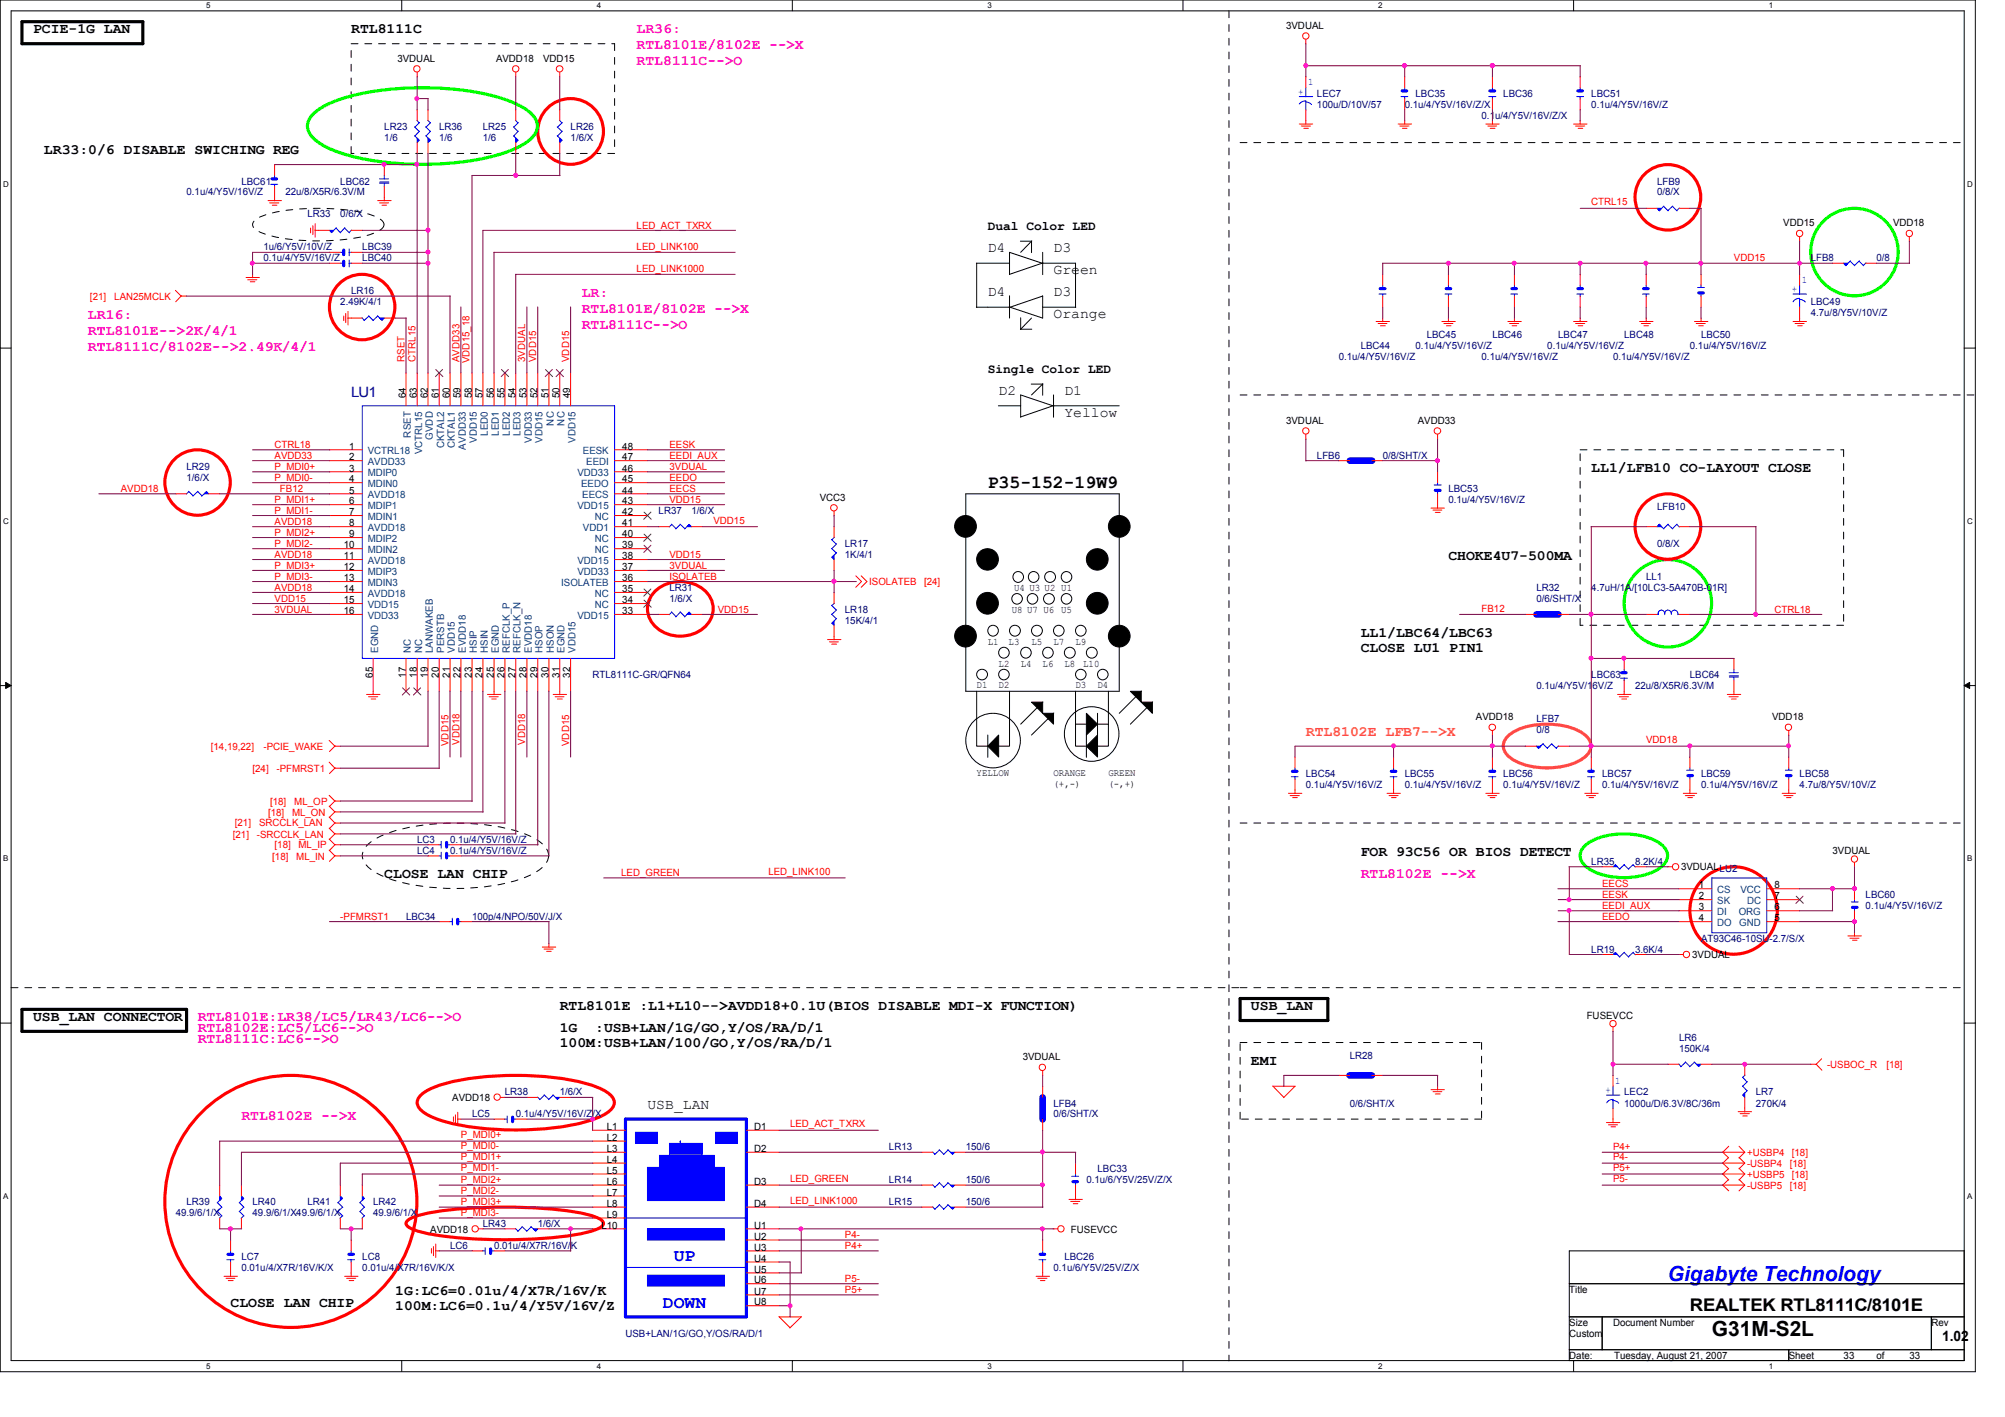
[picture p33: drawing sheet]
<svg xmlns="http://www.w3.org/2000/svg" width="297mm" height="210mm" viewBox="0 0 297 210" stroke-linecap="round" stroke-linejoin="round" font-family="sans-serif">
<defs><g id="words">
<text font-size="3.1" fill="#00f" x="247.1" y="189.8">Gigabyte Technology</text>
<text font-size="3.1" x="253.6" y="197.9">G31M-S2L</text>
<text font-size="2.8" x="146.3" y="72.2">P35-152-19W9</text>
<g font-size="2.6" fill="#00f">
<text x="99.8" y="186.8">UP</text>
<text x="98.2" y="193.8">DOWN</text>
</g>
<text font-size="2.6" x="250.4" y="194.2">REALTEK RTL8111C/8101E</text>
<g font-size="2.1">
<text x="4.9" y="5">PCIE-1G LAN</text>
<text x="52" y="5">RTL8111C</text>
<text x="6.5" y="22.9">LR33:0/6 DISABLE SWICHING REG</text>
<text x="146.3" y="37.4">D4</text>
<text x="156.1" y="40.6">Green</text>
<text x="156.1" y="37.4">D3</text>
<text x="146.3" y="43.9">D4</text>
<text x="156.1" y="43.9">D3</text>
<text x="156.1" y="47.2">Orange</text>
<text x="148" y="58.5">D2</text>
<text x="157.7" y="58.5">D1</text>
<text x="157.7" y="61.8">Yellow</text>
<text x="235.7" y="70">LL1/LFB10 CO-LAYOUT CLOSE</text>
<text x="214.6" y="83">CHOKE4U7-500MA</text>
<text x="201.6" y="94.4">LL1/LBC64/LBC63</text>
<text x="201.6" y="96.6">CLOSE LU1 PIN1</text>
<text x="56.9" y="130.1">CLOSE LAN CHIP</text>
<text x="201.6" y="126.9">FOR 93C56 OR BIOS DETECT</text>
<text x="82.9" y="149.6">RTL8101E :L1+L10--&gt;AVDD18+0.1U(BIOS DISABLE MDI-X FUNCTION)</text>
<text x="185.3" y="149.6">USB_LAN</text>
<text x="4.9" y="151.3">USB_LAN CONNECTOR</text>
<text x="82.9" y="152.9">1G</text>
<text x="82.9" y="155.1">100M:USB+LAN/100/GO,Y/OS/RA/D/1</text>
<text x="88.2" y="152.9">:USB+LAN/1G/GO,Y/OS/RA/D/1</text>
<text x="185.3" y="157.8">EMI</text>
<text x="95.9" y="164.2">USB_LAN</text>
<text x="58.5" y="191.9">1G:LC6=0.01u/4/X7R/16V/K</text>
<text x="34.2" y="193.5">CLOSE LAN CHIP</text>
<text x="58.5" y="194.1">100M:LC6=0.1u/4/Y5V/16V/Z</text>
<text x="287.7" y="198.7">1.02</text>
</g>
<g font-size="2.1" fill="#f0f">
<text x="94.3" y="5">LR36:</text>
<text x="94.3" y="7.3">RTL8101E/8102E --&gt;X</text>
<text x="94.3" y="9.7">RTL8111C--&gt;O</text>
<text x="13" y="47.2">LR16:</text>
<text x="86.2" y="44">LR:</text>
<text x="86.2" y="46.4">RTL8101E/8102E --&gt;X</text>
<text x="13" y="49.6">RTL8101E--&gt;2K/4/1</text>
<text x="13" y="52">RTL8111C/8102E--&gt;2.49K/4/1</text>
<text x="86.2" y="48.7">RTL8111C--&gt;O</text>
<text x="201.6" y="130.1">RTL8102E --&gt;X</text>
<text x="29.3" y="154.5">RTL8111C:LC6--&gt;O</text>
<text x="29.3" y="151.3">RTL8101E:LR38/LC5/LR43/LC6--&gt;O</text>
<text x="29.3" y="152.9">RTL8102E:LC5/LC6--&gt;O</text>
<text x="35.8" y="165.9">RTL8102E --&gt;X</text>
</g>
<text font-size="2.1" fill="#000080" x="52" y="58.8">LU1</text>
<text font-size="2.1" fill="#ff8000" x="193.5" y="109">RTL8102E LFB7--&gt;X</text>
<g font-size="1.9">
<text x="146.3" y="34.1">Dual Color LED</text>
<text x="146.3" y="55.2">Single Color LED</text>
</g>
<g font-size="1.5">
<text x="190.5" y="4.3">3VDUAL</text>
<text x="58.9" y="9.1">3VDUAL</text>
<text x="73.5" y="9.1">AVDD18</text>
<text x="80.5" y="9.1">VDD15</text>
<text x="264.2" y="33.5">VDD15</text>
<text x="280.5" y="33.5">VDD18</text>
<text x="60.1" y="59" transform="rotate(-90 60.1 59)">64</text>
<text x="61.8" y="59" transform="rotate(-90 61.8 59)">63</text>
<text x="63.4" y="59" transform="rotate(-90 63.4 59)">62</text>
<text x="65" y="59" transform="rotate(-90 65 59)">61</text>
<text x="66.6" y="59" transform="rotate(-90 66.6 59)">60</text>
<text x="68.2" y="59" transform="rotate(-90 68.2 59)">59</text>
<text x="69.9" y="59" transform="rotate(-90 69.9 59)">58</text>
<text x="71.5" y="59" transform="rotate(-90 71.5 59)">57</text>
<text x="73.1" y="59" transform="rotate(-90 73.1 59)">56</text>
<text x="74.8" y="59" transform="rotate(-90 74.8 59)">55</text>
<text x="76.4" y="59" transform="rotate(-90 76.4 59)">54</text>
<text x="78" y="59" transform="rotate(-90 78 59)">53</text>
<text x="79.6" y="59" transform="rotate(-90 79.6 59)">52</text>
<text x="81.3" y="59" transform="rotate(-90 81.3 59)">51</text>
<text x="82.9" y="59" transform="rotate(-90 82.9 59)">50</text>
<text x="84.5" y="59" transform="rotate(-90 84.5 59)">49</text>
<text x="190.5" y="62.8">3VDUAL</text>
<text x="210.1" y="62.8">AVDD33</text>
<text x="51.7" y="66.6">1</text>
<text x="51.7" y="68.2">2</text>
<text x="51.7" y="69.8">3</text>
<text x="51.7" y="71.5">4</text>
<text x="92.2" y="66.6">48</text>
<text x="92.2" y="68.2">47</text>
<text x="92.2" y="69.8">46</text>
<text x="92.2" y="71.5">45</text>
<text x="51.7" y="73.1">5</text>
<text x="51.7" y="74.7">6</text>
<text x="51.7" y="76.3">7</text>
<text x="51.7" y="78">8</text>
<text x="92.2" y="73.1">44</text>
<text x="92.2" y="74.7">43</text>
<text x="92.2" y="76.3">42</text>
<text x="92.2" y="78">41</text>
<text x="121.4" y="74.2">VCC3</text>
<text x="50.9" y="81.2">10</text>
<text x="50.9" y="82.8">11</text>
<text x="51.7" y="79.6">9</text>
<text x="92.2" y="79.6">40</text>
<text x="92.2" y="81.2">39</text>
<text x="92.2" y="82.8">38</text>
<text x="50.9" y="84.5">12</text>
<text x="50.9" y="86.1">13</text>
<text x="50.9" y="87.7">14</text>
<text x="50.9" y="89.4">15</text>
<text x="92.2" y="84.5">37</text>
<text x="92.2" y="86.1">36</text>
<text x="92.2" y="87.7">35</text>
<text x="92.2" y="89.4">34</text>
<text x="150.2" y="87.5">U4 U3 U2 U1</text>
<text x="50.9" y="91">16</text>
<text x="92.2" y="91">33</text>
<text x="146.3" y="95.5">L1</text>
<text x="149.4" y="95.5">L3</text>
<text x="149.9" y="90.8">U8 U7 U6 U5</text>
<text x="152.8" y="95.5">L5</text>
<text x="156.1" y="95.5">L7</text>
<text x="159.3" y="95.5">L9</text>
<text x="55.2" y="100.4" transform="rotate(-90 55.2 100.4)">65</text>
<text x="60.1" y="100.4" transform="rotate(-90 60.1 100.4)">17</text>
<text x="61.8" y="100.4" transform="rotate(-90 61.8 100.4)">18</text>
<text x="63.4" y="100.4" transform="rotate(-90 63.4 100.4)">19</text>
<text x="65" y="100.4" transform="rotate(-90 65 100.4)">20</text>
<text x="66.6" y="100.4" transform="rotate(-90 66.6 100.4)">21</text>
<text x="68.2" y="100.4" transform="rotate(-90 68.2 100.4)">22</text>
<text x="69.9" y="100.4" transform="rotate(-90 69.9 100.4)">23</text>
<text x="71.5" y="100.4" transform="rotate(-90 71.5 100.4)">24</text>
<text x="73.1" y="100.4" transform="rotate(-90 73.1 100.4)">25</text>
<text x="74.8" y="100.4" transform="rotate(-90 74.8 100.4)">26</text>
<text x="76.4" y="100.4" transform="rotate(-90 76.4 100.4)">27</text>
<text x="78" y="100.4" transform="rotate(-90 78 100.4)">28</text>
<text x="79.6" y="100.4" transform="rotate(-90 79.6 100.4)">29</text>
<text x="81.3" y="100.4" transform="rotate(-90 81.3 100.4)">30</text>
<text x="82.9" y="100.4" transform="rotate(-90 82.9 100.4)">31</text>
<text x="84.5" y="100.4" transform="rotate(-90 84.5 100.4)">32</text>
<text x="144.7" y="102">D1</text>
<text x="148" y="102">D2</text>
<text x="148" y="98.8">L2</text>
<text x="151.2" y="98.8">L4</text>
<text x="154.5" y="98.8">L6</text>
<text x="157.7" y="98.8">L8</text>
<text x="159.3" y="102">D3</text>
<text x="160.5" y="98.8">L10</text>
<text x="162.6" y="102">D4</text>
<text x="218.6" y="106.7">AVDD18</text>
<text x="262.5" y="106.7">VDD18</text>
<text x="144.7" y="115">YELLOW</text>
<text x="156.1" y="116.6">(+,-)</text>
<text x="156.1" y="115">ORANGE</text>
<text x="164.2" y="115">GREEN</text>
<text x="164.2" y="116.6">(-,+)</text>
<text x="249" y="128.9">3VDUALLU2</text>
<text x="251.7" y="131.6">1</text>
<text x="262.9" y="131.6">8</text>
<text x="271.5" y="126.5">3VDUAL</text>
<text x="251.7" y="133.2">2</text>
<text x="251.7" y="134.9">3</text>
<text x="251.7" y="136.5">4</text>
<text x="262.9" y="136.5">5</text>
<text x="262.9" y="134.9">6</text>
<text x="262.9" y="133.2">7</text>
<text x="250.7" y="141.9">3VDUAL</text>
<text x="235.1" y="150.9">FUSEVCC</text>
<text x="151.5" y="157.1">3VDUAL</text>
<text x="67" y="163.1">AVDD18</text>
<text x="89.9" y="167.4">L1</text>
<text x="111.7" y="167.4">D1</text>
<text x="89.9" y="169">L2</text>
<text x="89.9" y="170.6">L3</text>
<text x="89.9" y="172.3">L4</text>
<text x="89.9" y="173.9">L5</text>
<text x="111.7" y="170.6">D2</text>
<text x="89.9" y="175.5">L6</text>
<text x="89.9" y="177.1">L7</text>
<text x="89.9" y="178.8">L8</text>
<text x="111.7" y="175.5">D3</text>
<text x="111.7" y="178.8">D4</text>
<text x="63.7" y="182.6">AVDD18</text>
<text x="89.1" y="182">L10</text>
<text x="89.9" y="180.4">L9</text>
<text x="111.7" y="182">U1</text>
<text x="111.7" y="183.6">U2</text>
<text x="111.7" y="185.2">U3</text>
<text x="158.7" y="182.6">FUSEVCC</text>
<text x="111.7" y="186.9">U4</text>
<text x="111.7" y="188.5">U5</text>
<text x="111.7" y="190.1">U6</text>
<text x="111.7" y="191.8">U7</text>
<text x="232.5" y="191.5">Title</text>
<text x="111.7" y="193.4">U8</text>
<text x="232.5" y="196.4">Size</text>
<text x="239" y="196.4">Document Number</text>
<text x="286.1" y="196.4">Rev</text>
<text x="232.5" y="201.3">Date:</text>
<text x="232.5" y="198">Custom</text>
<text x="239.1" y="201.3">Tuesday, August 21, 2007</text>
<text x="265" y="201.3">Sheet</text>
<text x="273.1" y="201.3">33</text>
<text x="278" y="201.3">of</text>
<text x="282.9" y="201.3">33</text>
</g>
<g font-size="1.5" fill="#00f">
<text x="192.3" y="14.1">+</text>
<text x="193.8" y="12.6">1</text>
<text x="266.9" y="41.9">1</text>
<text x="265.5" y="43.3">+</text>
<text x="237.9" y="162">+</text>
<text x="239.3" y="160.5">1</text>
</g>
<g font-size="1.5" fill="#000080">
<text x="195.1" y="14.4">LEC7</text>
<text x="195.1" y="16">100u/D/10V/57</text>
<text x="208.1" y="16">0.1u/4/Y5V/16V/Z/X</text>
<text x="209.7" y="14.4">LBC35</text>
<text x="219.5" y="17.6">0.1u/4/Y5V/16V/Z/X</text>
<text x="222.7" y="14.4">LBC36</text>
<text x="235.7" y="14.4">LBC51</text>
<text x="235.7" y="16">0.1u/4/Y5V/16V/Z</text>
<text x="56.9" y="19.2">LR23</text>
<text x="56.9" y="20.8">1/6</text>
<text x="65.1" y="19.2">LR36</text>
<text x="65.1" y="20.8">1/6</text>
<text x="71.5" y="19.2">LR25</text>
<text x="71.5" y="20.8">1/6</text>
<text x="84.5" y="19.2">LR26</text>
<text x="84.5" y="20.8">1/6/X</text>
<text x="27.6" y="29">0.1u/4/Y5V/16V/Z</text>
<text x="35.8" y="27.3">LBC61</text>
<text x="42.3" y="29">22u/8/X5R/6.3V/M</text>
<text x="50.4" y="27.3">LBC62</text>
<text x="245.5" y="27.3">LFB9</text>
<text x="245.5" y="29">0/8/X</text>
<text x="45.5" y="32.2">LR33</text>
<text x="50.4" y="32.2">0/6/X</text>
<text x="39" y="37.1">1u/6/Y5V/10V/Z</text>
<text x="39" y="38.7">0.1u/4/Y5V/16V/Z</text>
<text x="53.7" y="37.1">LBC39</text>
<text x="53.7" y="38.7">LBC40</text>
<text x="268.3" y="38.7">LFB8</text>
<text x="278" y="38.7">0/8</text>
<text x="50.4" y="45.2">2.49K/4/1</text>
<text x="52" y="43.6">LR16</text>
<text x="268.3" y="45.2">LBC49</text>
<text x="268.3" y="46.9">4.7u/8/Y5V/10V/Z</text>
<text x="198.3" y="53.3">0.1u/4/Y5V/16V/Z</text>
<text x="201.6" y="51.7">LBC44</text>
<text x="209.7" y="51.7">0.1u/4/Y5V/16V/Z</text>
<text x="211.4" y="50.1">LBC45</text>
<text x="219.5" y="53.3">0.1u/4/Y5V/16V/Z</text>
<text x="221.1" y="50.1">LBC46</text>
<text x="229.2" y="51.7">0.1u/4/Y5V/16V/Z</text>
<text x="230.8" y="50.1">LBC47</text>
<text x="239" y="53.3">0.1u/4/Y5V/16V/Z</text>
<text x="240.6" y="50.1">LBC48</text>
<text x="250.4" y="51.7">0.1u/4/Y5V/16V/Z</text>
<text x="252" y="50.1">LBC50</text>
<text x="27.6" y="69.6">LR29</text>
<text x="27.6" y="71.2">1/6/X</text>
<text x="195.1" y="68">LFB6</text>
<text x="204.8" y="68">0/8/SHT/X</text>
<text x="97.6" y="76.1">LR37</text>
<text x="102.4" y="76.1">1/6/X</text>
<text x="214.6" y="72.9">LBC53</text>
<text x="214.6" y="74.5">0.1u/4/Y5V/16V/Z</text>
<text x="245.5" y="75.6">LFB10</text>
<text x="125.2" y="81">LR17</text>
<text x="125.2" y="82.6">1K/4/1</text>
<text x="245.5" y="81">0/8/X</text>
<text x="99.2" y="87.5">LR31</text>
<text x="99.2" y="89.1">1/6/X</text>
<text x="227.6" y="87.5">LR32</text>
<text x="227.6" y="89.1">0/6/SHT/X</text>
<text x="235.7" y="87.5">4.7uH/1A/[10LC3-5A470B-01R]</text>
<text x="243.9" y="85.9">LL1</text>
<text x="125.2" y="90.8">LR18</text>
<text x="125.2" y="92.4">15K/4/1</text>
<text x="87.8" y="100.5">RTL8111C-GR/QFN64</text>
<text x="235.7" y="100.5">LBC63</text>
<text x="250.4" y="100.5">LBC64</text>
<text x="227.6" y="107">LFB7</text>
<text x="227.6" y="102.1">0.1u/4/Y5V/16V/Z</text>
<text x="242.2" y="102.1">22u/8/X5R/6.3V/M</text>
<text x="227.6" y="108.6">0/8</text>
<text x="193.5" y="115.1">LBC54</text>
<text x="193.5" y="116.8">0.1u/4/Y5V/16V/Z</text>
<text x="208.1" y="115.1">LBC55</text>
<text x="208.1" y="116.8">0.1u/4/Y5V/16V/Z</text>
<text x="222.7" y="115.1">LBC56</text>
<text x="222.7" y="116.8">0.1u/4/Y5V/16V/Z</text>
<text x="237.4" y="115.1">LBC57</text>
<text x="237.4" y="116.8">0.1u/4/Y5V/16V/Z</text>
<text x="252" y="115.1">LBC59</text>
<text x="252" y="116.8">0.1u/4/Y5V/16V/Z</text>
<text x="266.6" y="115.1">LBC58</text>
<text x="266.6" y="116.8">4.7u/8/Y5V/10V/Z</text>
<text x="61.8" y="124.9">LC3</text>
<text x="66.7" y="124.9">0.1u/4/Y5V/16V/Z</text>
<text x="61.8" y="126.5">LC4</text>
<text x="66.7" y="126.5">0.1u/4/Y5V/16V/Z</text>
<text x="235.7" y="128.1">LR35</text>
<text x="242.2" y="128.1">8.2K/4</text>
<text x="60.2" y="136.3">LBC34</text>
<text x="69.9" y="136.3">100p/4/NPO/50V/J/X</text>
<text x="276.4" y="133">LBC60</text>
<text x="276.4" y="134.6">0.1u/4/Y5V/16V/Z</text>
<text x="235.7" y="141.1">LR19</text>
<text x="242.2" y="141.1">3.6K/4</text>
<text x="252" y="139.5">AT93C46-10SU-2.7/S/X</text>
<text x="248.7" y="154.1">LR6</text>
<text x="248.7" y="155.8">150K/4</text>
<text x="200" y="156.9">LR28</text>
<text x="69.9" y="165.5">LC5</text>
<text x="74.8" y="162.3">LR38</text>
<text x="76.4" y="165.5">0.1u/4/Y5V/16V/Z/X</text>
<text x="82.9" y="162.3">1/6/X</text>
<text x="156.1" y="163.9">LFB4</text>
<text x="156.1" y="165.5">0/6/SHT/X</text>
<text x="200" y="163.9">0/6/SHT/X</text>
<text x="240.6" y="162.3">LEC2</text>
<text x="240.6" y="163.9">1000u/D/6.3V/8C/36m</text>
<text x="260.1" y="162.3">LR7</text>
<text x="260.1" y="163.9">270K/4</text>
<text x="131.7" y="170.4">LR13</text>
<text x="143.1" y="170.4">150/6</text>
<text x="162.6" y="173.7">LBC33</text>
<text x="27.6" y="178.5">LR39</text>
<text x="37.4" y="178.5">LR40</text>
<text x="45.5" y="178.5">LR41</text>
<text x="55.3" y="178.5">LR42</text>
<text x="131.7" y="178.5">LR15</text>
<text x="131.7" y="175.3">LR14</text>
<text x="143.1" y="178.5">150/6</text>
<text x="143.1" y="175.3">150/6</text>
<text x="160.9" y="175.3">0.1u/6/Y5V/25V/Z/X</text>
<text x="26" y="180.2">49.9/6/1/X</text>
<text x="37.4" y="180.2">49.9/6/1/X49.9/6/1/X</text>
<text x="55.3" y="180.2">49.9/6/1/X</text>
<text x="66.7" y="185">LC6</text>
<text x="71.5" y="181.8">LR43</text>
<text x="73.2" y="185">0.01u/4/X7R/16V/K</text>
<text x="79.7" y="181.8">1/6/X</text>
<text x="35.8" y="186.6">LC7</text>
<text x="35.8" y="188.3">0.01u/4/X7R/16V/K/X</text>
<text x="53.7" y="186.6">LC8</text>
<text x="53.7" y="188.3">0.01u/4/X7R/16V/K/X</text>
<text x="156.1" y="188.3">0.1u/6/Y5V/25V/Z/X</text>
<text x="157.7" y="186.6">LBC26</text>
<text x="92.7" y="198">USB+LAN/1G/GO,Y/OS/RA/D/1</text>
</g>
<g font-size="1.5" fill="#f00">
<text x="94.3" y="33.9">LED_ACT_TXRX</text>
<text x="235.7" y="30.4">CTRL15</text>
<text x="94.3" y="37.1">LED_LINK100</text>
<text x="94.3" y="40.3">LED_LINK1000</text>
<text x="256.9" y="38.7">VDD15</text>
<text x="13.3" y="44.4">[21]</text>
<text x="16.9" y="44.4">LAN25MCLK</text>
<text x="59.9" y="53.6" transform="rotate(-90 59.9 53.6)">RSET</text>
<text x="61.5" y="53.6" transform="rotate(-90 61.5 53.6)">CTRL15</text>
<text x="68.1" y="53.6" transform="rotate(-90 68.1 53.6)">AVDD33</text>
<text x="69.5" y="53.8" transform="rotate(-90 69.5 53.8)">VDD15_18</text>
<text x="77.8" y="53.6" transform="rotate(-90 77.8 53.6)">3VDUAL</text>
<text x="79.5" y="53.6" transform="rotate(-90 79.5 53.6)">VDD15</text>
<text x="84.3" y="53.6" transform="rotate(-90 84.3 53.6)">VDD15</text>
<text x="40.7" y="66.4">CTRL18</text>
<text x="40.7" y="68">AVDD33</text>
<text x="40.7" y="69.6">P_MDI0+</text>
<text x="40.7" y="71.2">P_MDI0-</text>
<text x="99.2" y="69.6">3VDUAL</text>
<text x="99.2" y="71.2">EEDO</text>
<text x="99.2" y="66.4">EESK</text>
<text x="99.2" y="68">EEDI_AUX</text>
<text x="17.9" y="72.9">AVDD18</text>
<text x="40.7" y="76.1">P_MDI1-</text>
<text x="40.7" y="77.7">AVDD18</text>
<text x="40.7" y="74.5">P_MDI1+</text>
<text x="41.5" y="72.9">FB12</text>
<text x="99.2" y="72.9">EECS</text>
<text x="99.2" y="74.5">VDD15</text>
<text x="105.7" y="77.6">VDD15</text>
<text x="40.7" y="79.4">P_MDI2+</text>
<text x="40.7" y="81">P_MDI2-</text>
<text x="40.7" y="82.6">AVDD18</text>
<text x="99.2" y="82.6">VDD15</text>
<text x="40.7" y="87.5">AVDD18</text>
<text x="40.7" y="84.2">P_MDI3+</text>
<text x="40.7" y="85.9">P_MDI3-</text>
<text x="40.7" y="89.1">VDD15</text>
<text x="99.2" y="84.2">3VDUAL</text>
<text x="99.2" y="85.9">ISOLATEB</text>
<text x="128.8" y="86.7">ISOLATEB</text>
<text x="136.9" y="86.7">[24]</text>
<text x="40.7" y="90.8">3VDUAL</text>
<text x="106.3" y="90.8">VDD15</text>
<text x="219.5" y="90.6">FB12</text>
<text x="262.9" y="90.8">CTRL18</text>
<text x="31.2" y="111.1">[14,19,22]</text>
<text x="39" y="111.1">-PCIE_WAKE</text>
<text x="66.5" y="110.5" transform="rotate(-90 66.5 110.5)">VDD15</text>
<text x="68.1" y="110.4" transform="rotate(-90 68.1 110.4)">VDD18</text>
<text x="77.8" y="110.4" transform="rotate(-90 77.8 110.4)">VDD18</text>
<text x="84.3" y="110.5" transform="rotate(-90 84.3 110.5)">VDD15</text>
<text x="243.9" y="110.1">VDD18</text>
<text x="37.4" y="114.3">[24]</text>
<text x="40" y="119.2">[18]</text>
<text x="41" y="114.3">-PFMRST1</text>
<text x="43.6" y="119.2">ML_OP</text>
<text x="34.5" y="124.1">[21]</text>
<text x="34.8" y="122.4">[21]</text>
<text x="38.1" y="124.1">-SRCCLK_LAN</text>
<text x="38.4" y="122.4">SRCCLK_LAN</text>
<text x="39.7" y="120.8">[18]</text>
<text x="40.7" y="125.7">[18]</text>
<text x="43.3" y="120.8">ML_ON</text>
<text x="44.2" y="125.7">ML_IP</text>
<text x="40.3" y="127.3">[18]</text>
<text x="43.9" y="127.3">ML_IN</text>
<text x="92" y="129.8">LED_GREEN</text>
<text x="113.8" y="129.6">LED_LINK100</text>
<text x="237.4" y="131.4">EECS</text>
<text x="50.4" y="136.3">-PFMRST1</text>
<text x="237.4" y="133">EESK</text>
<text x="237.4" y="134.6">EEDI_AUX</text>
<text x="237.4" y="136.3">EEDO</text>
<text x="270.7" y="158.2">-USBOC_R</text>
<text x="279.5" y="158.2">[18]</text>
<text x="117" y="167">LED_ACT_TXRX</text>
<text x="68.3" y="168.6">P_MDI0+</text>
<text x="68.3" y="173.5">P_MDI1-</text>
<text x="68.3" y="170.2">P_MDI0-</text>
<text x="68.3" y="171.9">P_MDI1+</text>
<text x="239" y="170.4">P4+</text>
<text x="239" y="173.5">P5+</text>
<text x="239" y="171.9">P4-</text>
<text x="258.8" y="171.2">+USBP4</text>
<text x="258.8" y="172.8">-USBP4</text>
<text x="265.2" y="172.8">[18]</text>
<text x="265.5" y="171.2">[18]</text>
<text x="68.3" y="176.9">P_MDI2-</text>
<text x="68.3" y="178.5">P_MDI3+</text>
<text x="68.3" y="175.3">P_MDI2+</text>
<text x="117" y="178.3">LED_LINK1000</text>
<text x="117" y="175.1">LED_GREEN</text>
<text x="239" y="175.1">P5-</text>
<text x="258.8" y="176.1">-USBP5</text>
<text x="258.8" y="174.5">+USBP5</text>
<text x="265.2" y="176.1">[18]</text>
<text x="265.5" y="174.5">[18]</text>
<text x="68.3" y="180.2">P_MDI3-</text>
<text x="125.2" y="185">P4+</text>
<text x="125.2" y="183.4">P4-</text>
<text x="125.2" y="189.9">P5-</text>
<text x="125.2" y="191.5">P5+</text>
</g>
<g font-size="1.5" fill="#004080">
<text x="60.9" y="64.8" transform="rotate(-90 60.9 64.8)">RSET</text>
<text x="64.1" y="65.1" transform="rotate(-90 64.1 65.1)">GVDD</text>
<text x="70.6" y="65.6" transform="rotate(-90 70.6 65.6)">VDD15</text>
<text x="72.3" y="64.6" transform="rotate(-90 72.3 64.6)">LED0</text>
<text x="73.9" y="64.6" transform="rotate(-90 73.9 64.6)">LED1</text>
<text x="75.5" y="64.6" transform="rotate(-90 75.5 64.6)">LED2</text>
<text x="77.1" y="64.6" transform="rotate(-90 77.1 64.6)">LED3</text>
<text x="78.8" y="65.6" transform="rotate(-90 78.8 65.6)">VDD33</text>
<text x="80.4" y="65.6" transform="rotate(-90 80.4 65.6)">VDD15</text>
<text x="82" y="63" transform="rotate(-90 82 63)">NC</text>
<text x="83.6" y="63" transform="rotate(-90 83.6 63)">NC</text>
<text x="85.3" y="65.6" transform="rotate(-90 85.3 65.6)">VDD15</text>
<text x="54.5" y="67.3">VCTRL18</text>
<text x="54.5" y="68.9">AVDD33</text>
<text x="54.5" y="70.6">MDIP0</text>
<text x="62.5" y="67.3" transform="rotate(-90 62.5 67.3)">VCTRL15</text>
<text x="65.8" y="66.4" transform="rotate(-90 65.8 66.4)">CKTAL2</text>
<text x="67.4" y="66.4" transform="rotate(-90 67.4 66.4)">CKTAL1</text>
<text x="69" y="66.6" transform="rotate(-90 69 66.6)">AVDD33</text>
<text x="85.6" y="70.6">VDD33</text>
<text x="86.4" y="67.3">EESK</text>
<text x="86.9" y="68.9">EEDI</text>
<text x="54.5" y="72.2">MDIN0</text>
<text x="54.5" y="73.8">AVDD18</text>
<text x="54.5" y="75.4">MDIP1</text>
<text x="54.5" y="77">MDIN1</text>
<text x="85.6" y="75.4">VDD15</text>
<text x="86.1" y="72.2">EEDO</text>
<text x="86.3" y="73.8">EECS</text>
<text x="88.1" y="77">NC</text>
<text x="54.5" y="78.7">AVDD18</text>
<text x="54.5" y="80.3">MDIP2</text>
<text x="54.5" y="82">MDIN2</text>
<text x="54.5" y="83.6">AVDD18</text>
<text x="85.6" y="83.6">VDD15</text>
<text x="86.4" y="78.7">VDD1</text>
<text x="88.1" y="80.3">NC</text>
<text x="88.1" y="82">NC</text>
<text x="54.5" y="85.2">MDIP3</text>
<text x="54.5" y="86.8">MDIN3</text>
<text x="54.5" y="88.4">AVDD18</text>
<text x="83.1" y="86.8">ISOLATEB</text>
<text x="85.6" y="85.2">VDD33</text>
<text x="88.1" y="88.4">NC</text>
<text x="54.5" y="90.1">VDD15</text>
<text x="54.5" y="91.7">VDD33</text>
<text x="85.6" y="91.7">VDD15</text>
<text x="88.1" y="90.1">NC</text>
<text x="56" y="96.7" transform="rotate(-90 56 96.7)">EGND</text>
<text x="60.9" y="96.7" transform="rotate(-90 60.9 96.7)">NC</text>
<text x="62.5" y="96.7" transform="rotate(-90 62.5 96.7)">NC</text>
<text x="64.1" y="96.7" transform="rotate(-90 64.1 96.7)">LANWAKEB</text>
<text x="65.8" y="96.7" transform="rotate(-90 65.8 96.7)">PERSTB</text>
<text x="67.4" y="96.7" transform="rotate(-90 67.4 96.7)">VDD15</text>
<text x="69" y="96.7" transform="rotate(-90 69 96.7)">EVDD18</text>
<text x="70.6" y="96.7" transform="rotate(-90 70.6 96.7)">HSIP</text>
<text x="72.3" y="96.7" transform="rotate(-90 72.3 96.7)">HSIN</text>
<text x="73.9" y="96.7" transform="rotate(-90 73.9 96.7)">EGND</text>
<text x="75.5" y="96.7" transform="rotate(-90 75.5 96.7)">REFCLK_P</text>
<text x="77.1" y="96.7" transform="rotate(-90 77.1 96.7)">REFCLK_N</text>
<text x="78.8" y="96.7" transform="rotate(-90 78.8 96.7)">EVDD18</text>
<text x="80.4" y="96.7" transform="rotate(-90 80.4 96.7)">HSOP</text>
<text x="82" y="96.7" transform="rotate(-90 82 96.7)">HSON</text>
<text x="83.6" y="96.7" transform="rotate(-90 83.6 96.7)">EGND</text>
<text x="85.3" y="96.7" transform="rotate(-90 85.3 96.7)">VDD15</text>
<text x="254.4" y="132.3">CS</text>
<text x="254.4" y="133.9">SK</text>
<text x="254.4" y="135.6">DI</text>
<text x="254.4" y="137.2">DO</text>
<text x="257.6" y="135.6">ORG</text>
<text x="257.7" y="137.2">GND</text>
<text x="257.8" y="132.3">VCC</text>
<text x="258.8" y="133.9">DC</text>
</g>
<g font-size="1.2">
<text x="30.6" y="1.2">5</text>
<text x="88.4" y="1.2">4</text>
<text x="146.3" y="1.2">3</text>
<text x="204.2" y="1.2">2</text>
<text x="262" y="1.2">1</text>
<text x=".5" y="27.6">D</text>
<text x="291.4" y="27.6">D</text>
<text x=".5" y="77.6">C</text>
<text x="291.4" y="77.6">C</text>
<text x=".5" y="127.6">B</text>
<text x="291.4" y="127.6">B</text>
<text x=".5" y="177.6">A</text>
<text x="291.4" y="177.6">A</text>
<text x="30.6" y="202.8">5</text>
<text x="88.4" y="202.8">4</text>
<text x="146.3" y="202.8">3</text>
<text x="204.2" y="202.8">2</text>
<text x="262" y="202.8">1</text>
</g>
</g></defs>
<path d="M0 0h292.6v203.2h-292.6zM1.6 1.6h289.4v199.9h-289.4z" fill="none" stroke="#000" stroke-width=".15"/>
<g fill="#fff">
<path d="M30.6 .2h.6v1.3h-.6z"/>
<path d="M30.6 201.7h.6v1.3h-.6z"/>
</g>
<path d="M59.5 0v1.6M59.5 201.5v1.7" fill="none" stroke="#000" stroke-width=".15"/>
<g fill="#fff">
<path d="M88.4 .2h.6v1.3h-.6z"/>
<path d="M88.4 201.7h.6v1.3h-.6z"/>
</g>
<path d="M117.4 0v1.6M117.4 201.5v1.7" fill="none" stroke="#000" stroke-width=".15"/>
<g fill="#fff">
<path d="M146.3 .2h.6v1.3h-.6z"/>
<path d="M146.3 201.7h.6v1.3h-.6z"/>
</g>
<path d="M175.3 0v1.6M175.3 201.5v1.7" fill="none" stroke="#000" stroke-width=".15"/>
<g fill="#fff">
<path d="M204.2 .2h.6v1.3h-.6z"/>
<path d="M204.2 201.7h.6v1.3h-.6z"/>
</g>
<path d="M233.1 0v1.6M233.1 201.5v1.7" fill="none" stroke="#000" stroke-width=".15"/>
<g fill="#fff">
<path d="M262 .2h.6v1.3h-.6z"/>
<path d="M262 201.7h.6v1.3h-.6z"/>
<path d="M.5 26.6h.8v1.3h-.8z"/>
<path d="M291.4 26.6h.8v1.3h-.8z"/>
<path d="M.5 76.5h.8v1.3h-.8z"/>
<path d="M291.4 76.5h.8v1.3h-.8z"/>
</g>
<path d="M0 51.6h1.6M291 51.6h1.6" fill="none" stroke="#000" stroke-width=".15"/>
<g fill="#fff">
<path d="M.5 126.5h.7v1.3h-.7z"/>
<path d="M291.4 126.5h.7v1.3h-.7z"/>
</g>
<path d="M0 101.6h1.6M.8 101.1l.8 .5-.8 .4zM291 101.6l.8-.5v.9zM291 101.6h1.6" fill="none" stroke="#000" stroke-width=".15"/>
<path d="M.8 101.1l.8 .5-.8 .4zM291 101.6l.8-.5v.9z" fill="#000"/>
<g fill="#fff">
<path d="M.5 176.5h.7v1.3h-.7z"/>
<path d="M291.4 176.5h.7v1.3h-.7z"/>
</g>
<g fill="none" stroke="#000" stroke-width=".15">
<path d="M144.6 39h5M144.7 39v6.5M151.2 35.7h1.6v1.7M152.9 35.7l-1.7 1.7M154.4 39h4.9v6.5M154.5 37.4v3.3M154.5 39l-4.9-1.6v3.3M154.5 38.9l-4.9 1.7M144.6 45.5h5M149.6 43.8v3.3M151.2 47.1v1.7h1.7M152.8 56.9h1.7v1.6"/>
<path d="M152.8 47.1l-1.6 1.7M154.5 43.9l-5 1.6M154.5 43.8v3.3l-5-1.6M154.5 45.5h4.9M154.5 56.9l-1.7 1.6M156.1 58.5v3.3M143.1 73.2h22.7v29.2h-22.7zM147.9 60.1h3.3M156 60.1h9.8M156.1 60.2l-4.9-1.7v3.3M156.1 60.1l-4.9 1.7M144.7 102.4v8.1h4.9v-8.1"/>
<path d="M146.3 108.9v3.3M148 108.9v3.2l-1.7-1.6zM152.8 104h1.7v1.7zM154.5 105.7h1.6v1.6zM154.5 104l-3.3 3.3M156.1 105.6l-3.3 3.3M159.3 102.4v4.9M160.9 105.7l1.7 1.6-1.7 1.6zM160.9 110.5l1.7-1.6v3.2zM160.9 107.3h-1.6v3.2h1.6M160.9 108.9v3.3M162.6 107.3h1.6v3.2h-1.6"/>
<path d="M162.6 105.7v3.2M164.2 102.4v4.9M167.5 102.4h1.6v1.6zM169.1 104h1.6v1.7zM169.1 102.4l-3.3 3.3M170.8 104l-3.3 3.3M0 151.6h1.6M291 151.6h1.6M232.5 185.3h58.5v16.2h-58.5zM232.5 190.2h58.5M232.5 195.1h58.5M232.5 199.9h58.5"/>
<path d="M237.4 195.1v4.8M265 199.9v1.6M286.1 195.1v4.8"/>
<circle cx="143" cy="78" r="1.61"/>
<circle cx="165.8" cy="78" r="1.61"/>
<circle cx="143" cy="94.2" r="1.61"/>
<circle cx="145.5" cy="99.9" r=".8"/>
<circle cx="146.3" cy="89.4" r="1.61"/>
<circle cx="146.3" cy="82.9" r="1.6"/>
<circle cx="147.1" cy="93.4" r=".79"/>
<circle cx="148.7" cy="96.7" r=".79"/>
<circle cx="148.7" cy="99.9" r=".78"/>
<circle cx="150.4" cy="93.4" r=".81"/>
<circle cx="150.7" cy="88.7" r=".78"/>
<circle cx="150.8" cy="85.5" r=".79"/>
<circle cx="152" cy="96.7" r=".79"/>
<circle cx="153" cy="88.7" r=".78"/>
<circle cx="153.1" cy="85.5" r=".79"/>
<circle cx="153.6" cy="93.4" r=".81"/>
<circle cx="155.2" cy="96.7" r=".79"/>
<circle cx="155.4" cy="88.7" r=".8"/>
<circle cx="155.6" cy="85.5" r=".81"/>
<circle cx="156.9" cy="93.4" r=".79"/>
<circle cx="158" cy="85.5" r=".79"/>
<circle cx="158" cy="88.7" r=".78"/>
<circle cx="158.5" cy="96.7" r=".81"/>
<circle cx="160.1" cy="93.4" r=".79"/>
<circle cx="160.1" cy="99.9" r=".78"/>
<circle cx="161.7" cy="96.7" r=".81"/>
<circle cx="162.6" cy="89.4" r="1.61"/>
<circle cx="162.6" cy="82.9" r="1.6"/>
<circle cx="163.4" cy="99.9" r=".78"/>
<circle cx="165.8" cy="94.2" r="1.61"/>
<circle cx="147.1" cy="109.7" r="4.1"/>
<circle cx="161.7" cy="108.7" r="4.1"/>
</g>
<g fill="none" stroke="#000" stroke-width=".15" stroke-dasharray="1 1 1 1 1 1 1 1">
<path d="M52 6.5h39.1M91.1 6.5v16.2M182.1 1.6v113.8M37.8 32.6a11.4 11.4 0 0 1 5.2-1.5 31 31 0 0 1 12.3 .8 1.96 1.96 0 0 1 1.6 1.4 1.97 1.97 0 0 1-1.6 1.3 30.8 30.8 0 0 1-13.5 .7 10.2 10.2 0 0 1-4-1.3 .8 .8 0 0 1 0-1.4zM52 22.7v-16.2M91.1 22.7h-39.1M183.7 21.1h107.3M183.7 58.5h109M234.1 66.6h39M273.1 66.6v26M234.1 92.6v-26M273.1 92.6h-39"/>
<path d="M182.1 115.4v86.2M54.6 125a13.7 13.7 0 0 1 6.4-2.5 35.7 35.7 0 0 1 15.6 .6 8.8 8.8 0 0 1 4.3 2.5 2.02 2.02 0 0 1-.6 2.9 13.8 13.8 0 0 1-6.3 2.5 35.2 35.2 0 0 1-15.7-.6 8.8 8.8 0 0 1-4.2-2.5 2.03 2.03 0 0 1 .5-2.9zM183.7 121.9h107.3M1.6 146.3h182.2M183.7 146.3h107.3M183.7 154.4h35.8M219.5 154.4v11.4M183.7 165.8v-11.4M219.5 165.8h-35.8"/>
</g>
<path d="M3.3 3.2h17.9v3.3h-17.9zM3.3 149.5h24.3v3.3h-24.3zM183.7 147.9h13v3.3h-13z" fill="none" stroke="#000" stroke-width=".47"/>
<g fill="#000">
<path d="M148 108.9v3.2l-1.7-1.6z" fill-rule="evenodd"/>
<path d="M152.8 104h1.7v1.7z" fill-rule="evenodd"/>
<path d="M154.5 105.7h1.6v1.6z" fill-rule="evenodd"/>
<path d="M160.9 105.7l1.7 1.6-1.7 1.6z" fill-rule="evenodd"/>
<path d="M160.9 110.5l1.7-1.6v3.2z" fill-rule="evenodd"/>
<path d="M167.5 102.4h1.6v1.6z" fill-rule="evenodd"/>
<path d="M169.1 104h1.6v1.7z" fill-rule="evenodd"/>
<circle cx="143" cy="78" r="1.61"/>
<circle cx="165.8" cy="78" r="1.61"/>
<circle cx="143" cy="94.2" r="1.61"/>
<circle cx="146.3" cy="89.4" r="1.61"/>
<circle cx="146.3" cy="82.9" r="1.6"/>
<circle cx="162.6" cy="89.4" r="1.61"/>
<circle cx="162.6" cy="82.9" r="1.6"/>
<circle cx="165.8" cy="94.2" r="1.61"/>
</g>
<g fill="none" stroke="#f00" stroke-width=".47">
<path d="M97.1 87.6a5.5 5.5 0 0 1 7.9 .5 3.7 3.7 0 0 1-1.8 5.6 5.3 5.3 0 0 1-7-2.1 3.5 3.5 0 0 1 .9-4zM62.2 162.3a11.5 11.5 0 0 1 5.9-2.3 46.2 46.2 0 0 1 19.2 .6 7.6 7.6 0 0 1 3.3 1.7 1.34 1.34 0 0 1 0 2 11.6 11.6 0 0 1-5.9 2.4 45.3 45.3 0 0 1-19.2-.7 7.6 7.6 0 0 1-3.3-1.7 1.34 1.34 0 0 1 0-2zM60.3 180.9a4.9 4.9 0 0 1 2.5-1.1 70.9 70.9 0 0 1 24 0 4.9 4.9 0 0 1 2.5 1.1l.1 .3a2.07 2.07 0 0 1-1.7 1.2 57.8 57.8 0 0 1-16.5 1.2 34.9 34.9 0 0 1-10.1-1.5l-.8-.6-.1-.3z"/>
<circle cx="84.5" cy="19.5" r="4.9"/>
<circle cx="247.1" cy="29.2" r="4.9"/>
<circle cx="53.7" cy="45.5" r="4.9"/>
<circle cx="29.3" cy="71.5" r="4.9"/>
<circle cx="247.1" cy="78" r="4.9"/>
<circle cx="256.8" cy="134.9" r="6.5"/>
<circle cx="43.1" cy="178" r="18.7"/>
</g>
<g fill="none" stroke="#0f0" stroke-width=".47">
<path d="M46.5 16.8a15.3 15.3 0 0 1 6.9-2.9 45.4 45.4 0 0 1 21.2 .8 9.8 9.8 0 0 1 4.6 2.7 2.24 2.24 0 0 1-.6 3.2 15.4 15.4 0 0 1-6.9 2.9 45.3 45.3 0 0 1-21.2-.8 9.7 9.7 0 0 1-4.5-2.7 2.25 2.25 0 0 1 .5-3.2zM235 125.1a10.5 10.5 0 0 1 8.8-1.1 4.7 4.7 0 0 1 3.1 2.2 1.97 1.97 0 0 1-.7 2.2 10.4 10.4 0 0 1-8.9 1.2 4.7 4.7 0 0 1-3.1-2.3 1.96 1.96 0 0 1 .8-2.2z"/>
<circle cx="274.7" cy="37.3" r="6.5"/>
<circle cx="247.1" cy="89.4" r="6.5"/>
</g>
<path d="M223.6 108.9a10.5 10.5 0 0 1 8.9-1.2 4.7 4.7 0 0 1 3.1 2.2 1.97 1.97 0 0 1-.8 2.2 10.5 10.5 0 0 1-8.9 1.2 4.7 4.7 0 0 1-3.1-2.2 1.96 1.96 0 0 1 .8-2.2z" fill="none" stroke="#ff8000" stroke-width=".47"/>
<g fill="none" stroke="#f00" stroke-width=".15">
<path d="M61.8 10.7v.7M76.4 10.7v.7M82.9 10.7v.7M192.5 18.4h2M192.8 18.7h1.3M193.2 19h.6M193.5 5.8v.7M193.5 17.9v.5M207.1 18.4h2M207.4 18.7h1.3M207.8 19h.6M208.1 17.9v.5"/>
<path d="M220.1 18.4h2M220.4 18.7h1.3M220.8 19h.7M221.1 17.9v.5M233.1 18.4h2M233.4 18.7h1.4M233.8 19h.7M234.1 17.9v.5M39.7 29.7h2M40 30.1h1.3M40.3 30.4h.7M40.7 29.3v.5"/>
<path d="M46 33.8v.7M46.4 33.4v1.4M46.6 34.1h.6M46.7 33.1v2M56 29.7h1.9M56.2 30.1h1.4M56.6 30.4h.7M56.9 29.3v.5M266.6 35.1v.7M282.9 35.1v.7M26 43l.8 .9M26.8 43.9h.8"/>
<path d="M26.9 43.8l-.9 .9M36.4 41.1h2M36.7 41.4h1.4M37.1 41.7h.7M37.4 40.6v.5M50.9 46.8v.7M51.2 46.4v1.4M51.5 47.1h.5M51.6 46.1v2M203.9 47.6h2M204.2 47.9h1.3M204.5 48.3h.7"/>
<path d="M204.8 47.1v.6M213.6 47.6h2M213.9 47.9h1.4M214.3 48.3h.7M214.6 40.6v1.6M214.6 43.9v1.6M214.6 47.1v.6M223.4 47.6h2M223.6 47.9h1.4M224 48.3h.7M224.4 47.1v.6M233.1 47.6h2"/>
<path d="M233.4 47.9h1.4M233.8 48.3h.7M234.1 47.1v.6M242.9 47.6h2M243.2 47.9h1.3M243.5 48.3h.7M243.9 47.1v.6M251 47.6h2M251.3 47.9h1.3M251.7 48.3h.6M252 47.1v.6M265.6 47.6h2"/>
<path d="M265.9 47.9h1.4M266.3 48.3h.7M266.6 47.1v.6M123.6 75.7v.7M193.5 64.3v.8M212 75.3h2M212.3 75.6h1.3M212.6 75.9h.8M213 64.3v.8M213 74.8v.5M122.6 94.7h2M122.9 95.1h1.3"/>
<path d="M123.2 95.4h.7M123.6 94.3v.5M126.8 85.3l.8 .8-.8 .9M127.6 85.3l.8 .8-.8 .9M48.8 109.7l.8 .8M48.8 112.9l.8 .9M48.8 119.4l.8 .9M48.8 117.8l.8 .9M49.6 110.5h.8M49.6 113.8h.8M49.6 118.7h.8M49.7 110.5l-.9 .8"/>
<path d="M49.7 113.7l-.9 .9M49.7 118.6l-.9 .9M54.3 102.9h2M54.6 103.2h1.4M55 103.5h.7M55.3 102.4v.5M72.2 102.9h2M72.5 103.2h1.3M72.9 103.5h.6M73.2 102.4v.5M82 102.9h1.9M82.2 103.2h1.4"/>
<path d="M82.6 103.5h.7M82.9 102.4v.5M190.9 117.5h2M191.1 117.9h1.4M191.5 118.2h.7M191.9 117v.6M205.5 117.5h2M205.8 117.9h1.3M206.2 118.2h.6M206.5 117v.6M220.1 117.5h2M220.4 117.9h1.3"/>
<path d="M220.8 118.2h.7M221.1 108.2v.7M221.1 117v.6M234.8 117.5h2M235 117.9h1.4M235.4 118.2h.7M235.7 117v.6M239.6 102.9h2M239.9 103.2h1.4M240.3 103.5h.7M240.6 102.4v.5M249.4 117.5h2"/>
<path d="M249.7 117.9h1.3M250.1 118.2h.6M250.4 117v.6M255.9 102.9h2M256.2 103.2h1.3M256.5 103.5h.7M256.9 102.4v.5M264 117.5h2M264.3 117.9h1.3M264.7 118.2h.6M265 108.2v.7M265 117v.6"/>
<path d="M48.8 125.9l.8 .9M48.8 124.3l.8 .8M48.8 122.7l.8 .8M48.8 121l.8 .9M49.6 126.8h.8M49.6 125.1h.8M49.6 123.5h.8M49.6 121.9h.8M49.6 120.3h.8M49.7 126.7l-.9 .9M49.7 125.1l-.9 .9M49.7 123.5l-.9 .8"/>
<path d="M49.7 121.9l-.9 .8M49.7 120.2l-.9 .9M81.3 139.8v.5M247.1 128.4h.7M273.8 138.6h2M274.1 139h1.3M274.4 139.3h.7M274.7 127.8v.6M274.7 138.2v.5M80.3 140.3h2M80.6 140.6h1.4M81 140.9h.7"/>
<path d="M154.5 158.6v.7M239 152.1v.7M248.7 141.4h.7M268.3 157.6h.8M269.1 157.6l.8 .9M269.9 156.8l-.9 .9M67.2 165.4v.7M67.5 165.1v1.4M67.8 165.8h.5M67.8 164.8v2M74.2 162.6h.6M158.4 177.7h2"/>
<path d="M158.6 178h1.4M159 178.3h.7M159.3 177.2v.5M188.5 160.9l1.7 1.7M188.6 160.9h3.3M191.9 160.9l-1.7 1.7M212 161.4h2M212.3 161.7h1.3M212.6 162.1h.8M213 160.9v.6M238 166.3h2M238.3 166.6h1.3"/>
<path d="M238.7 166.9h.6M239 165.8v.5M255.2 170.6l.9 .9-.9 .8M256.1 174.8l-.9 .8M256.1 173.1l-.9 .8M256.1 169.8l-.9 .9h3.3M257.5 164.7h2M257.6 169.8l.9 .9M257.6 171.4l.9 .9M257.6 174.7l.9 .9M257.6 173.1l.9 .8M257.8 165h1.4"/>
<path d="M258.2 165.3h.7M258.5 170.7l-.9 .8M258.5 172.3h-3.3l.9 .8M258.5 172.3l-.9 .8M258.5 175.6h-3.3l.9 .8M258.5 175.6l-.9 .8M258.5 173.9h-3.3l.9 .9M258.5 173.9l-.9 .9M258.5 164.2v.5M33.2 189.1h2M33.5 189.4h1.3M33.8 189.7h.7"/>
<path d="M34.2 188.6v.5M51 189.1h2M51.3 189.4h1.4M51.7 189.7h.7M52 188.6v.5M63.9 185v.6M64.2 184.7v1.3M64.5 185.3h.6M64.6 184.3v2M70.9 182h.7M115.4 195l1.6 1.7M115.4 195.1h3.3"/>
<path d="M118.7 195.1l-1.7 1.6M153.5 189.1h2M153.8 189.4h1.3M154.1 189.7h.7M154.5 188.6v.5M156 182h.7"/>
<circle cx="61.8" cy="10.2" r=".47"/>
<circle cx="76.4" cy="10.2" r=".47"/>
<circle cx="82.9" cy="10.2" r=".48"/>
<circle cx="193.5" cy="5.3" r=".47"/>
<circle cx="266.6" cy="34.6" r=".47"/>
<circle cx="282.9" cy="34.6" r=".47"/>
<circle cx="123.5" cy="75.2" r=".48"/>
<circle cx="193.5" cy="63.8" r=".47"/>
<circle cx="213" cy="63.8" r=".48"/>
<circle cx="221.1" cy="107.7" r=".48"/>
<circle cx="265" cy="107.7" r=".47"/>
<circle cx="248.2" cy="128.4" r=".47"/>
<circle cx="274.7" cy="127.2" r=".47"/>
<circle cx="154.4" cy="158.1" r=".47"/>
<circle cx="239" cy="151.6" r=".47"/>
<circle cx="249.8" cy="141.4" r=".47"/>
<circle cx="73.6" cy="162.5" r=".47"/>
<circle cx="70.4" cy="182" r=".47"/>
<circle cx="157.2" cy="182" r=".47"/>
</g>
<path d="M214.1 43.6h1M214.6 42.2v.6M214.6 43.6v.3M35.5 178.1l.6 .8M35.5 179.5l.6 .6M36.1 178.8l-.7 .7M36.1 180.1l-.4 .4" fill="none" stroke="#00f" stroke-width=".15"/>
<path d="M214.2 42.8h.7" fill="none" stroke="#00f" stroke-width=".47"/>
<path d="M35.8 177.2l.3 .3-.3 .3z" fill-rule="evenodd" fill="#00f"/>
<g fill="none" stroke="#00f" stroke-width=".15">
<path d="M233.6 14.3h1M234.1 13v.5M234.1 14.3v.3M245.5 30.9l.4 .3M246.5 30.6l.6 .6M246.5 30.5l-.7 .7M247.8 30.6l.6 .6M247.8 30.5l-.7 .7M248.8 30.8l-.4 .4M274.3 133.6h1M274.7 133.2v.4M274.7 134.4v.5"/>
<path d="M35.8 177.2l.3 .3-.3 .3zM36.1 177.5l-.7 .7"/>
</g>
<path d="M234.1 11.3v1.7M234.1 14.6v1.7M274.7 131.7v1.6M274.7 134.9v1.6M35.8 175.6v1.6M35.8 180.4v1.6" fill="none" stroke="#f00" stroke-width=".15"/>
<path d="M233.8 13.5h.6M274.4 134.4h.7" fill="none" stroke="#00f" stroke-width=".47"/>
<path d="M245.5 30.9h.6l-.3 .3 .3-.3-.3 .3z" fill-rule="evenodd" fill="#00f"/>
<g fill="none" stroke="#00f" stroke-width=".15">
<path d="M56.2 26.5h1.4M56.3 27.1h1.3M56.3 27h1.3M56.9 25.9v.6M56.9 27.1v.5M245.5 30.9h.6l-.3 .3 .3-.3-.3 .3zM99.5 77.6l.7 .7M99.5 77.7l-.4 .4M100.7 77.6l.8 .7M100.8 77.7l-.7 .7M66.6 136.5h.4M67 136v1"/>
<path d="M67.8 136.5h.5"/>
</g>
<path d="M56.9 24.4v1.6M56.9 27.6v1.7M243.9 30.9h1.6M248.7 30.9h1.7M65.1 136.5h1.6M68.3 136.5h1.6" fill="none" stroke="#f00" stroke-width=".15"/>
<path d="M67.8 136.2v.7" fill="none" stroke="#00f" stroke-width=".47"/>
<path d="M101.8 78l.3-.3 .3 .3z" fill-rule="evenodd" fill="#00f"/>
<path d="M101.8 78l.3-.3 .3 .3zM102.1 77.7l-.7 .7M264.5 114.1h1M265 113.7v.4M265 114.8v.6M138.2 178.8l.3 .3M139.1 178.4l.7 .7M139.2 178.5l-.7 .7M140.5 178.5l-.7 .7" fill="none" stroke="#00f" stroke-width=".15"/>
<path d="M97.6 78h1.6M102.4 78h1.7M265 112.1v1.7M265 115.4v1.6" fill="none" stroke="#f00" stroke-width=".15"/>
<path d="M264.7 114.9h.6" fill="none" stroke="#00f" stroke-width=".47"/>
<path d="M140.8 178.8h.6l-.3 .3z" fill-rule="evenodd" fill="#00f"/>
<g fill="none" stroke="#00f" stroke-width=".15">
<path d="M233.6 43.6h1M234.1 42.2v.6M234.1 43.6v.3M212.5 71.8h1M213 71.5v.3M213 72.6v.6M138.2 170.6l.3 .4M139.1 170.3l.7 .7M139.2 170.3l-.7 .7M140.4 178.4l.7 .7M140.5 170.3l-.7 .7M140.8 178.8h.6l-.3 .3z"/>
<path d="M153.9 186.6h1M154.5 185.3v.5M154.5 186.6v.4"/>
</g>
<path d="M234.1 40.6v1.6M234.1 43.9v1.6M213 69.9v1.6M213 73.2v1.6M136.6 178.8h1.6M141.4 178.8h1.7M154.5 183.7v1.6M154.5 186.9v1.7" fill="none" stroke="#f00" stroke-width=".15"/>
<path d="M233.8 42.8h.6M212.6 72.6h.8M154.1 185.8h.7" fill="none" stroke="#00f" stroke-width=".47"/>
<path d="M140.8 170.7h.6l-.3 .3z" fill-rule="evenodd" fill="#00f"/>
<path d="M76.1 18.8l.6 .7M76.4 17.8l.3 .4M76.8 19.4l-.7 .7M76.8 18.2l-.7 .6M140.4 170.3l.7 .7M140.8 170.7h.6l-.3 .3z" fill="none" stroke="#00f" stroke-width=".15"/>
<path d="M136.6 170.7h1.6M141.4 170.7h1.7" fill="none" stroke="#f00" stroke-width=".15"/>
<path d="M76.4 20.4l.3 .4-.3 .3z" fill-rule="evenodd" fill="#00f"/>
<path d="M76.1 20.1l.6 .7M76.4 20.4l.3 .4-.3 .3zM53.6 47.1l.4 .4M54.6 46.8l.7 .7M54.6 46.8l-.7 .7M56 46.8l-.8 .7M265.6 44.7a1.08 1.08 0 0 1 1-.5v1.3M265.6 43.6h2M266.6 44.4l.6 .1 .3 .2M266.6 42.2v1.4" fill="none" stroke="#00f" stroke-width=".15"/>
<path d="M76.4 16.3v1.6M76.4 21.1v1.6M266.6 40.6v1.6M266.6 45.5v1.6" fill="none" stroke="#f00" stroke-width=".15"/>
<path d="M56.3 47.1h.6l-.3 .4z" fill-rule="evenodd" fill="#00f"/>
<path d="M55.9 46.8l.7 .7M56.3 47.1h.6l-.3 .4zM243.3 43.6h1M243.9 42.2v.6M243.9 43.6v.3M251.5 42.6h1M252 42.2v.4M252 43.3v.6M32.2 178.1l.7 .8M32.2 179.5l.7 .6M32.8 178.8l-.6 .7M32.8 180.1l-.3 .4" fill="none" stroke="#00f" stroke-width=".15"/>
<path d="M52 47.1h1.7M56.9 47.1h1.6M243.9 40.6v1.6M243.9 43.9v1.6M252 40.6v1.6M252 43.9v1.6" fill="none" stroke="#f00" stroke-width=".15"/>
<path d="M243.5 42.8h.7M251.7 43.4h.6" fill="none" stroke="#00f" stroke-width=".47"/>
<path d="M32.5 177.2l.3 .3-.3 .3z" fill-rule="evenodd" fill="#00f"/>
<path d="M249.9 114.1h1M250.4 113.7v.4M250.4 114.8v.6M240.6 128.1l.7 .7M240.7 128.1l-.8 .6M241.9 128.1l.4 .3M242 128.1l-.7 .6M32.5 177.2l.3 .3-.3 .3zM32.8 177.5l-.6 .7" fill="none" stroke="#00f" stroke-width=".15"/>
<path d="M250.4 112.1v1.7M250.4 115.4v1.6M32.5 175.6v1.6M32.5 180.4v1.6" fill="none" stroke="#f00" stroke-width=".15"/>
<path d="M250.1 114.9h.6" fill="none" stroke="#00f" stroke-width=".47"/>
<path d="M239 128.4l.3-.3 .3 .3z" fill-rule="evenodd" fill="#00f"/>
<path d="M204.3 43.6h1.1M204.8 42.2v.6M204.8 43.6v.3M239 128.4l.3-.3 .3 .3zM239.3 128.1l.7 .7M53.3 178.1l.7 .8M53.3 179.5l.7 .6M54 178.8l-.7 .7M54 180.1l-.4 .4" fill="none" stroke="#00f" stroke-width=".15"/>
<path d="M204.8 40.6v1.6M204.8 43.9v1.6M237.4 128.4h1.6M242.2 128.4h1.7" fill="none" stroke="#f00" stroke-width=".15"/>
<path d="M204.5 42.8h.7" fill="none" stroke="#00f" stroke-width=".47"/>
<path d="M53.7 177.2l.3 .3-.3 .3z" fill-rule="evenodd" fill="#00f"/>
<path d="M123.2 79.9l.7 .7M123.6 79.6l-.4 .4M123.2 81.2l.7 .7M123.9 80.6l-.7 .7M53.7 177.2l.3 .3-.3 .3zM54 177.5l-.7 .7" fill="none" stroke="#00f" stroke-width=".15"/>
<path d="M53.7 175.6v1.6M154.5 160.9v1.7M154.5 165.8v1.6M53.7 180.4v1.6" fill="none" stroke="#f00" stroke-width=".15"/>
<path d="M154.5 162.6v3.2" fill="none" stroke="#00f" stroke-width=".97"/>
<path d="M123.2 82.5l.4-.2v.6z" fill-rule="evenodd" fill="#00f"/>
<g fill="none" stroke="#00f" stroke-width=".15">
<path d="M123.2 82.5l.4-.2v.6zM123.9 81.9l-.7 .6M205.9 115.1h1.1M206.5 113.8v.5M206.5 115.1v.3M79.6 162.5l.4 .4M80.6 162.2l.7 .7M80.6 162.2l-.6 .7M82 162.2l-.7 .7M238 162.2h2M238 163.4a1.02 1.02 0 0 1 1-.5v1.3M239 163l.6 .2 .2 .2"/>
<path d="M239 160.9v1.4"/>
</g>
<path d="M123.6 78v1.6M123.6 82.9v1.6M206.5 112.1v1.7M206.5 115.4v1.6M239 159.3v1.6M239 164.2v1.6" fill="none" stroke="#f00" stroke-width=".15"/>
<path d="M206.1 114.3h.7" fill="none" stroke="#00f" stroke-width=".47"/>
<path d="M82.3 162.6h.6l-.3 .3z" fill-rule="evenodd" fill="#00f"/>
<g fill="none" stroke="#00f" stroke-width=".15">
<path d="M192.5 15.4a1.2 1.2 0 0 1 1-.5v1.4M192.5 14.3h2M193.5 15.1l.6 .2 .2 .2M193.5 13v1.4M220.6 14.3h1M221.1 13v.5M221.1 14.3v.3M40.1 27.3h1M40.7 26v.5M40.7 27.3v.3M191.3 115.1h1M191.9 113.8v.5"/>
<path d="M191.9 115.1v.3M220.6 115.1h1M221.1 113.8v.5M221.1 115.1v.3M81.9 162.2l.7 .7M82.3 162.6h.6l-.3 .3zM138.2 175.5l.3 .4M139.1 175.2l.7 .7M139.2 175.2l-.7 .7M140.5 175.2l-.7 .7"/>
</g>
<path d="M193.5 11.3v1.7M193.5 16.3v1.6M221.1 11.3v1.7M221.1 14.6v1.7M40.7 24.4v1.6M40.7 27.6v1.7M191.9 112.1v1.7M191.9 115.4v1.6M221.1 112.1v1.7M221.1 115.4v1.6M78.1 162.6h1.6M82.9 162.6h1.6" fill="none" stroke="#f00" stroke-width=".15"/>
<path d="M220.7 13.5h.7M40.3 26.5h.7M191.5 114.3h.6M220.7 114.3h.7" fill="none" stroke="#00f" stroke-width=".47"/>
<path d="M140.8 175.6h.6l-.3 .3z" fill-rule="evenodd" fill="#00f"/>
<path d="M240.6 141.1l.7 .7M240.7 141.1l-.8 .6M241.9 141.1l.4 .3M242 141.1l-.7 .6M140.4 175.2l.7 .7M140.8 175.6h.6l-.3 .3z" fill="none" stroke="#00f" stroke-width=".15"/>
<path d="M136.6 175.6h1.6M141.4 175.6h1.7" fill="none" stroke="#f00" stroke-width=".15"/>
<path d="M239 141.4l.3-.3 .3 .3z" fill-rule="evenodd" fill="#00f"/>
<path d="M239 141.4l.3-.3 .3 .3zM239.3 141.1l.7 .7M51.5 186.6h1M52 185.3v.5M52 186.6v.4M76.4 182l.3 .4M77.3 181.7l.8 .7M77.4 181.7l-.7 .7M78.7 181.7l-.7 .7" fill="none" stroke="#00f" stroke-width=".15"/>
<path d="M237.4 141.4h1.6M242.2 141.4h1.7M52 183.7v1.6M52 186.9v1.7" fill="none" stroke="#f00" stroke-width=".15"/>
<path d="M51.7 185.8h.7" fill="none" stroke="#00f" stroke-width=".47"/>
<path d="M79 182h.7l-.3 .4z" fill-rule="evenodd" fill="#00f"/>
<g fill="none" stroke="#00f" stroke-width=".15">
<path d="M207.6 14.3h1M208.1 13v.5M208.1 14.3v.3M50.4 37.4h.6M51.7 37.4h.4M51.7 36.9v1M223.8 43.6h1M224.4 42.2v.6M224.4 43.6v.3M248.7 157.6l.3 .4M249.7 157.3l.7 .7M249.7 157.4l-.7 .6"/>
<path d="M251 157.4l-.7 .6M78.7 181.7l.7 .7M79 182h.7l-.3 .4z"/>
</g>
<path d="M208.1 11.3v1.7M208.1 14.6v1.7M48.8 37.4h1.6M52 37.4h1.7M224.4 40.6v1.6M224.4 43.9v1.6M226 91h1.6M230.8 91h1.7M74.8 182h1.6M79.7 182h1.6" fill="none" stroke="#f00" stroke-width=".15"/>
<path d="M207.7 13.5h.7M50.9 37v.7M224 42.8h.7" fill="none" stroke="#00f" stroke-width=".47"/>
<path d="M227.6 91h3.3" fill="none" stroke="#00f" stroke-width=".97"/>
<path d="M251.3 157.6h.7l-.3 .4z" fill-rule="evenodd" fill="#00f"/>
<path d="M49.8 33.8l.7 .7M50.4 39h.6M51 33.8l.8 .7M51.1 33.7l-.7 .8M51.7 39h.4M51.7 38.5v1M52.1 34.1l-.4 .4M251 157.3l.7 .7M251.3 157.6h.7l-.3 .4z" fill="none" stroke="#00f" stroke-width=".15"/>
<path d="M48.8 39h1.6M52 39h1.7M247.1 157.6h1.6M252 157.6h1.6" fill="none" stroke="#f00" stroke-width=".15"/>
<path d="M50.9 38.7v.7" fill="none" stroke="#00f" stroke-width=".47"/>
<path d="M48.8 34.1h.6l-.3 .4z" fill-rule="evenodd" fill="#00f"/>
<path d="M48.8 34.1h.6l-.3 .4zM49.8 33.7l-.7 .8M245.8 77.7l.7 .7M245.9 77.6l-.4 .4M247.1 77.7l.7 .7M247.1 77.6l-.6 .7M248.4 77.7l.4 .4M248.4 77.6l-.6 .7" fill="none" stroke="#00f" stroke-width=".15"/>
<path d="M47.2 34.1h1.6M52 34.1h1.7" fill="none" stroke="#f00" stroke-width=".15"/>
<path d="M245.5 78l.3-.3 .3 .3-.3-.3 .3 .3z" fill-rule="evenodd" fill="#00f"/>
<g fill="none" stroke="#00f" stroke-width=".15">
<path d="M61.4 18.8l.7 .7M61.8 17.8l.3 .4M62.1 19.4l-.6 .7M62.1 18.2l-.6 .6M245.5 78l.3-.3 .3 .3-.3-.3 .3 .3zM245.5 91h.2M245.7 90.8a.49 .49 0 0 1 .4-.4 .49 .49 0 0 1 .5 .4M245.7 90.8v.2M246.6 90.8a.49 .49 0 0 1 .5-.4 .49 .49 0 0 1 .5 .4 .5 .5 0 0 1 .6-.4 .5 .5 0 0 1 .4 .7M246.6 90.8v.3M247.6 90.8v.2M248.6 91h.2"/>
<path d="M65 125.1h.4M65.4 124.6v1M66.1 125.1h.6M71.5 185.3h.4M71.9 184.8v1M72.6 185.3h.6"/>
</g>
<path d="M243.9 78h1.6M248.7 78h1.7M243.9 91h1.6M248.7 91h1.7M63.4 125.1h1.7M66.7 125.1h1.6M69.9 185.3h1.6M73.2 185.3h1.6" fill="none" stroke="#f00" stroke-width=".15"/>
<path d="M66.2 124.8v.7M72.7 185v.7" fill="none" stroke="#00f" stroke-width=".47"/>
<path d="M61.8 20.4l.3 .4-.3 .3z" fill-rule="evenodd" fill="#00f"/>
<path d="M61.4 20.1l.7 .7M61.8 20.4l.3 .4-.3 .3zM27.9 72.8l.7 .6M28 72.8l-.4 .4M29.2 72.8l.7 .6M29.3 72.8l-.7 .7" fill="none" stroke="#00f" stroke-width=".15"/>
<path d="M61.8 16.3v1.6M61.8 21.1v1.6" fill="none" stroke="#f00" stroke-width=".15"/>
<path d="M30.6 72.8l.3 .4h-.6z" fill-rule="evenodd" fill="#00f"/>
<path d="M30.6 72.8l.3 .4h-.6zM30.6 72.8l-.7 .7M99.5 90.6l.7 .8M99.5 90.7l-.4 .4M100.7 90.6l.8 .8M100.8 90.7l-.7 .7" fill="none" stroke="#00f" stroke-width=".15"/>
<path d="M26 73.2h1.6M30.9 73.2h1.6" fill="none" stroke="#f00" stroke-width=".15"/>
<path d="M101.8 91l.3-.3 .3 .3z" fill-rule="evenodd" fill="#00f"/>
<path d="M101.8 91l.3-.3 .3 .3zM102.1 90.7l-.7 .7M50.1 178.1l.7 .8M50.1 179.5l.7 .6M50.8 178.8l-.8 .7M50.8 180.1l-.4 .4" fill="none" stroke="#00f" stroke-width=".15"/>
<path d="M97.6 91h1.6M102.4 91h1.7" fill="none" stroke="#f00" stroke-width=".15"/>
<path d="M50.4 177.2l.4 .3-.4 .3z" fill-rule="evenodd" fill="#00f"/>
<path d="M63.1 18.8l.6 .7M63.4 17.8l.3 .4M63.8 19.4l-.7 .7M63.8 18.2l-.7 .6M50.4 177.2l.4 .3-.4 .3zM50.8 177.5l-.8 .7" fill="none" stroke="#00f" stroke-width=".15"/>
<path d="M50.4 175.6v1.6M50.4 180.4v1.6" fill="none" stroke="#f00" stroke-width=".15"/>
<path d="M63.4 20.4l.3 .4-.3 .3z" fill-rule="evenodd" fill="#00f"/>
<path d="M82.5 18.8l.8 .7M82.9 17.8l.4 .4M83.3 19.4l-.7 .7M83.3 18.2l-.7 .6M63.1 20.1l.6 .7M63.4 20.4l.3 .4-.3 .3z" fill="none" stroke="#00f" stroke-width=".15"/>
<path d="M63.4 16.3v1.6M63.4 21.1v1.6" fill="none" stroke="#f00" stroke-width=".15"/>
<path d="M82.9 20.4l.4 .4-.4 .3z" fill-rule="evenodd" fill="#00f"/>
<path d="M82.5 20.1l.8 .7M82.9 20.4l.4 .4-.4 .3zM258.1 159.6l.7 .7M258.5 159.3l-.3 .3M258.1 160.9l.7 .7M258.9 160.2l-.7 .7" fill="none" stroke="#00f" stroke-width=".15"/>
<path d="M82.9 16.3v1.6M82.9 21.1v1.6" fill="none" stroke="#f00" stroke-width=".15"/>
<path d="M258.5 161.9v.7l-.3-.4z" fill-rule="evenodd" fill="#00f"/>
<g fill="none" stroke="#00f" stroke-width=".15">
<path d="M53.7 60.1h37.4v37.4h-37.4zM256.2 99.7h1.3M256.9 99.1v.6M227.6 110.5l.4 .4M228.6 110.2l.7 .7M228.6 110.2l-.7 .6M229.9 110.2l.7 .7M229.9 110.2l-.7 .6M230.9 110.5l-.4 .3M235.2 115.1h1M235.7 113.8v.5M235.7 115.1v.3"/>
<path d="M256.2 100.3h1.4M256.2 100.1h1.4M256.9 100.2v.6M65 126.8h.4M65.4 126.2v1.1M66.1 126.8h.6M253.6 130h8.1v8.2h-8.1zM258.5 161.9v.7l-.3-.4zM258.9 161.5l-.7 .7"/>
</g>
<g fill="none" stroke="#f00" stroke-width=".15">
<path d="M60.2 55.2v4.9M61.8 55.2v4.9M63.4 55.2v4.9M65.1 55.2v4.9M66.7 55.2v4.9M68.3 55.2v4.9M69.9 55.2v4.9M71.5 55.2v4.9M73.2 55.2v4.9M74.8 55.2v4.9M76.4 55.2v4.9M78.1 55.2v4.9"/>
<path d="M79.7 55.2v4.9M81.3 55.2v4.9M82.9 55.2v4.9M84.5 55.2v4.9M48.8 68.2h4.9M48.8 66.6h4.9M48.8 69.9h4.9M48.8 71.5h4.9M48.8 73.2h4.9M48.8 74.8h4.9M48.8 76.4h4.9M48.8 78h4.9"/>
<path d="M48.8 79.6h4.9M91.1 68.2h4.8M91.1 66.6h4.8M91.1 69.9h4.8M91.1 71.5h4.8M91.1 73.2h4.8M91.1 74.8h4.8M91.1 76.4h4.8M91.1 78h4.8M91.1 79.6h4.8M198.3 68.2h1.7M203.2 68.2h1.6"/>
<path d="M48.8 81.3h4.9M48.8 82.9h4.9M48.8 84.5h4.9M48.8 86.1h4.9M48.8 87.8h4.9M48.8 89.4h4.9M48.8 91h4.9M55.3 97.5v4.9M60.2 97.5v4.9M61.8 97.5v4.9M63.4 97.5v4.9M65.1 97.5v4.9"/>
<path d="M66.7 97.5v4.9M68.3 97.5v4.9M69.9 97.5v4.9M71.5 97.5v4.9M73.2 97.5v4.9M74.8 97.5v4.9M76.4 97.5v4.9M78.1 97.5v4.9M79.7 97.5v4.9M81.3 97.5v4.9M82.9 97.5v4.9M84.5 97.5v4.9"/>
<path d="M91.1 81.3h4.8M91.1 82.9h4.8M91.1 84.5h4.8M91.1 86.1h4.8M91.1 87.8h4.8M91.1 89.4h4.8M91.1 91h4.8M256.9 97.5v1.6M235.7 112.1v1.7M235.7 115.4v1.6M256.9 100.8v1.6M63.4 126.8h1.7"/>
<path d="M66.7 126.8h1.6M248.7 131.7h4.9M248.7 133.3h4.9M248.7 134.9h4.9M248.7 136.5h4.9M261.7 131.7h4.9M261.7 133.3h4.9M261.7 134.9h4.9M261.7 136.5h4.9M198.3 159.3h1.7M203.2 159.3h1.6M258.5 157.6v1.7"/>
<path d="M258.5 162.6v1.6"/>
</g>
<path d="M235.4 114.3h.6M66.2 126.4v.7" fill="none" stroke="#00f" stroke-width=".47"/>
<path d="M200 68.2h3.3M199.9 159.3h3.3" fill="none" stroke="#00f" stroke-width=".97"/>
<g fill="none" stroke="#804000" stroke-width=".15">
<path d="M64.6 54.7l1 1.1M65.6 54.7l-1.1 1.1M74.3 54.7l1 1.1M75.3 54.7l-1.1 1.1M80.8 54.7l1.1 1.1M81.8 54.7l-1 1.1M82.4 54.7l1.1 1.1M83.4 54.7l-1 1.1M95.4 75.9l1.1 1M95.4 79.1l1.1 1.1M96.4 75.9l-1 1M96.4 79.1l-1 1.1"/>
<path d="M95.4 80.8l1.1 1M95.4 87.2l1.1 1.1M95.4 88.9l1.1 1.1M96.4 80.8l-1 1M96.4 87.2l-1 1.1M96.4 88.9l-1 1.1M59.6 101.9l1.1 1.1M60.7 101.9l-1.1 1.1M61.3 101.9l1.1 1.1M62.3 101.9l-1 1.1M266.1 132.8l1.1 1M267.1 132.8l-1 1"/>
</g>
<path d="M227.6 110.5h.7l-.4 .3 .4-.3-.4 .3z" fill-rule="evenodd" fill="#00f"/>
<path d="M227.6 110.5h.7l-.4 .3 .4-.3-.4 .3zM92.7 180.4h17.9v7.3h-17.9z" fill="none" stroke="#00f" stroke-width=".15"/>
<path d="M226 110.5h1.6M230.8 110.5h1.7" fill="none" stroke="#f00" stroke-width=".15"/>
<path d="M92.7 165.8h17.9v29.3h-17.9z" fill="none" stroke="#00f" stroke-width=".47"/>
<path d="M95.9 182h11.4v1.7h-11.4z" fill-rule="evenodd" fill="#00f"/>
<path d="M95.9 182h11.4v1.7h-11.4z" fill="none" stroke="#00f" stroke-width=".15"/>
<path d="M95.9 188.9h11.4v1.6h-11.4z" fill-rule="evenodd" fill="#00f"/>
<path d="M95.9 188.9h11.4v1.6h-11.4z" fill="none" stroke="#00f" stroke-width=".15"/>
<path d="M95.9 172.9h11.4v4.9h-11.4z" fill-rule="evenodd" fill="#00f"/>
<path d="M95.9 172.9h11.4v4.9h-11.4z" fill="none" stroke="#00f" stroke-width=".15"/>
<path d="M97.7 171.2h8.1v1.6h-8.1z" fill-rule="evenodd" fill="#00f"/>
<path d="M97.7 171.2h8.1v1.6h-8.1zM100.8 169h.1M100.8 170.7h.1M100.8 169v1.7" fill="none" stroke="#00f" stroke-width=".15"/>
<path d="M99.2 169.4h4.9v1.6h-4.9z" fill-rule="evenodd" fill="#00f"/>
<path d="M99.2 169.4h4.9v1.6h-4.9z" fill="none" stroke="#00f" stroke-width=".15"/>
<path d="M94.1 167.7h3.3v1.7h-3.3z" fill-rule="evenodd" fill="#00f"/>
<path d="M94.1 167.7h3.3v1.7h-3.3z" fill="none" stroke="#00f" stroke-width=".15"/>
<path d="M106 167.7h3.3v1.7h-3.3z" fill-rule="evenodd" fill="#00f"/>
<path d="M123.2 91l.7 .7M123.2 89.7l.7 .7M123.6 89.4l-.4 .3M123.9 90.3l-.7 .7M240.6 99.1v.6M240.1 100.5h1M240.6 100.5v.3M106 167.7h3.3v1.7h-3.3z" fill="none" stroke="#00f" stroke-width=".15"/>
<g fill="none" stroke="#f00" stroke-width=".15">
<path d="M240.6 97.5v1.6M240.6 100.8v1.6M87.8 167.4h4.9M87.8 170.7h4.9M87.8 175.6h4.9M87.8 178.8h4.9M87.8 169h4.9M87.8 172.3h4.9M87.8 173.9h4.9M87.8 177.2h4.9M110.6 167.4h4.8M110.6 170.7h4.8"/>
<path d="M110.6 175.6h4.8M110.6 178.8h4.8M87.8 182h4.9M87.8 180.4h4.9M110.6 182h4.8M110.6 183.7h4.8M110.6 185.3h4.8M110.6 186.9h4.8M110.6 188.6h4.8M110.6 190.2h4.8M110.6 191.8h4.8M110.6 193.4h4.8"/>
</g>
<path d="M240.2 99.7h.7" fill="none" stroke="#00f" stroke-width=".47"/>
<path d="M123.6 92v.6l-.4-.3z" fill-rule="evenodd" fill="#00f"/>
<path d="M273.1 39l.4 .4M274.1 38.7l.7 .7M274.1 38.6l-.7 .7M275.4 38.7l.7 .7M275.5 38.6l-.8 .7M276.4 38.9l-.3 .4M123.6 92v.6l-.4-.3zM123.9 91.6l-.7 .7" fill="none" stroke="#00f" stroke-width=".15"/>
<path d="M123.6 87.8v1.6M123.6 92.6v1.7" fill="none" stroke="#f00" stroke-width=".15"/>
<path d="M273.1 39h.7l-.4 .3 .4-.3-.4 .3z" fill-rule="evenodd" fill="#00f"/>
<path d="M273.1 39h.7l-.4 .3 .4-.3-.4 .3zM74.8 165.8h.3M75.1 165.3v1M75.9 165.8h.5M158.8 174.2h1M159.3 173.9v.3M159.3 175v.6M33.6 186.6h1.1M34.2 185.3v.5M34.2 186.6v.4" fill="none" stroke="#00f" stroke-width=".15"/>
<path d="M271.5 39h1.6M276.4 39h1.6M73.2 165.8h1.6M76.4 165.8h1.7M159.3 172.3v1.6M159.3 175.6v1.6M34.2 183.7v1.6M34.2 186.9v1.7" fill="none" stroke="#f00" stroke-width=".15"/>
<path d="M75.9 165.5v.7M159 175h.6M33.8 185.8h.7" fill="none" stroke="#00f" stroke-width=".47"/>
<g fill="none" stroke="#800040" stroke-width=".15">
<path d="M61.8 11.3v5M61.8 14.6h1.7M63.4 14.6v1.7M76.4 11.3v5M82.9 11.3v5M193.4 9.7h40.7M193.5 6.5v4.9M208.1 9.7v1.7M208.1 16.3v1.6M221.1 9.7v1.7M221.1 16.2v1.7M234.1 9.7v1.7"/>
<path d="M234.1 16.3v1.6M37.4 39h11.4M40.7 24.4h21.1M48.8 37.4h-11.4v3.3M53.7 34.1h9.8M53.7 37.4h9.8M53.7 39h9.8M61.8 22.7v32.6M63.4 22.7v32.6M73.1 37.4h35.8M73.2 37.4v17.9M76.4 22.7v3.3"/>
<path d="M82.9 22.7v3.3M83 26h-13.1v29.3M109 34.1h-37.5v21.2M214.6 39v1.7M224.4 39v1.7M234.1 30.9h9.8M234.1 39v1.7M243.9 39v1.7M250.4 30.9h1.6M252 30.9v9.8M266.6 35.7v5M271.5 39h-66.7v1.7"/>
<path d="M278 39h4.9M282.9 35.7v3.3M27.6 43.9h39.1M58.5 47.1h1.7M60.2 47.1v8.2M66.7 43.9v11.4M68.3 45.5v9.7M76.4 40.6h32.5M76.4 40.6v14.7M78.1 45.5v9.7M79.7 45.5v9.7M84.5 45.5v9.7"/>
<path d="M204.8 45.5v1.7M214.6 45.5v1.7M224.4 45.5v1.7M234.1 45.5v1.7M243.9 45.5v1.7M252 45.5v1.7M14.6 73.2h11.5M32.5 73.2h16.3M37.4 66.6h11.4M37.4 78h11.4M37.4 74.8h11.4M37.4 69.9h11.4"/>
<path d="M37.4 68.2h11.4M37.4 71.5h11.4M37.4 79.6h11.4M37.4 76.4h11.4M95.9 66.6h11.5M95.9 73.2h11.5M95.9 78h1.7M95.9 74.8h11.5M95.9 69.9h11.5M95.9 68.2h11.5M95.9 71.5h11.5M104.1 78h8.1"/>
<path d="M123.6 76.4v1.7M193.5 68.2h4.9M193.5 65v3.3M204.8 68.2h8.2M213 65v4.9M235.7 78h8.2M235.7 78v34.2M250.4 78h9.8M260.1 78v13.1M37.4 81.3h11.4M37.4 91h11.4M37.4 84.5h11.4"/>
<path d="M37.4 87.8h11.4M37.4 82.9h11.4M37.4 86.1h11.4M37.4 89.4h11.4M95.9 91h1.7M95.9 84.5h11.5M95.9 82.9h11.5M95.9 86.1h31M104.1 91h8.1M123.6 84.5v3.3M216.2 91h9.8M232.5 91h11.4"/>
<path d="M235.7 97.5h21.2M250.4 91h19.5M50.4 110.5h13.1M50.4 113.8h14.7M50.4 118.7h19.6M63.4 102.4v8.2M65.1 102.4v11.4M66.7 102.4v9.7M68.3 102.4v9.7M69.9 102.4v16.3M71.5 102.4v17.9M74.8 102.4v19.6"/>
<path d="M76.4 102.4v21.2M78.1 102.4v9.7M79.7 102.4v22.8M81.3 102.4v24.4M84.5 102.4v9.7M206.5 110.5v1.7M221.1 108.9v3.3M226 110.5h-34.1v1.7M232.5 110.5h32.5M250.4 110.5v1.7M265 108.9v3.3M48.8 136.5h16.3"/>
<path d="M50.4 120.3h21.2M50.4 125.1h13.1M50.4 123.5h26M50.4 126.8h13.1M50.4 121.9h24.4M68.3 125.1h11.4M68.3 126.8h13.1M69.9 136.5h11.5M81.3 136.5v3.3M89.4 130h35.8M230.8 136.5h17.9M230.8 131.7h17.9"/>
<path d="M230.8 133.3h18M230.8 134.9h18M232.4 128.4h5M232.5 134.9v6.5h4.9M232.5 128.4v4.9M243.9 128.4h3.2M266.6 136.5h8.2M266.6 131.7h8.2M266.6 134.9h4.9M271.5 131.6v3.3M274.7 128.4v3.3M274.7 136.5v1.7"/>
<path d="M154.5 159.3v1.7M198.4 159.3h-8.2v1.7M204.8 159.3h8.2M213 159.3v1.7M239 152.8v6.5M239 157.6h8.1M243.9 141.4h4.9M253.6 157.6h14.7M65.1 175.6h22.7M65.1 178.8h22.7M65.1 177.2h22.7M68.3 165.8h4.9"/>
<path d="M74.8 162.6h3.3M78.1 165.8h9.7M84.5 162.6h3.3M87.8 162.6v4.9M87.8 170.7h-52v4.9M87.8 173.9h-34.1v1.7M87.8 172.3h-37.4v3.3M87.8 169h-55.3v6.6M115.4 170.7h21.2M115.4 175.6h21.2M115.4 178.8h21.2M115.4 167.4h14.7"/>
<path d="M143.1 170.7h16.3M143.1 175.6h11.4M143.1 178.8h11.4M154.5 167.4v11.5M159.3 170.7v1.6M237.4 170.7h17.9M237.4 173.9h17.9M237.4 175.6h17.9M237.4 172.3h17.9M32.5 182h3.3M34.2 182v1.7M50.4 182h3.3"/>
<path d="M52 182v1.7M65.1 180.4h22.7M65.1 185.3h4.9M71.5 182h3.3M74.8 185.3h9.8M81.3 182h6.5M84.5 182v3.3M115.4 182h40.7M115.4 193.4h1.7M115.4 185.3h14.7M115.4 186.9h1.7M115.4 188.6h3.3"/>
<path d="M115.4 190.2h14.7M115.4 191.8h14.7M115.4 183.7h14.7M117 186.9v8.2M118.7 182v6.6M154.5 182v1.7"/>
</g>
<circle cx="239" cy="157.6" r=".3" fill="#f0f"/>
<circle cx="239" cy="157.6" r=".3" fill="none" stroke="#f0f" stroke-width=".15"/>
<circle cx="258.5" cy="157.6" r=".3" fill="#f0f"/>
<circle cx="258.5" cy="157.6" r=".3" fill="none" stroke="#f0f" stroke-width=".15"/>
<circle cx="63.4" cy="37.3" r=".3" fill="#f0f"/>
<circle cx="63.4" cy="37.3" r=".3" fill="none" stroke="#f0f" stroke-width=".15"/>
<circle cx="37.4" cy="39" r=".3" fill="#f0f"/>
<circle cx="37.4" cy="39" r=".3" fill="none" stroke="#f0f" stroke-width=".15"/>
<circle cx="63.4" cy="39" r=".3" fill="#f0f"/>
<circle cx="63.4" cy="39" r=".3" fill="none" stroke="#f0f" stroke-width=".15"/>
<circle cx="63.4" cy="34.1" r=".31" fill="#f0f"/>
<circle cx="63.4" cy="34.1" r=".31" fill="none" stroke="#f0f" stroke-width=".15"/>
<circle cx="61.8" cy="24.3" r=".3" fill="#f0f"/>
<circle cx="61.8" cy="24.3" r=".3" fill="none" stroke="#f0f" stroke-width=".15"/>
<circle cx="61.8" cy="14.6" r=".3" fill="#f0f"/>
<circle cx="61.8" cy="14.6" r=".3" fill="none" stroke="#f0f" stroke-width=".15"/>
<circle cx="56.9" cy="24.3" r=".3" fill="#f0f"/>
<circle cx="56.9" cy="24.3" r=".3" fill="none" stroke="#f0f" stroke-width=".15"/>
<circle cx="123.6" cy="86.1" r=".31" fill="#f0f"/>
<circle cx="123.6" cy="86.1" r=".31" fill="none" stroke="#f0f" stroke-width=".15"/>
<circle cx="76.4" cy="26" r=".31" fill="#f0f"/>
<circle cx="76.4" cy="26" r=".31" fill="none" stroke="#f0f" stroke-width=".15"/>
<circle cx="266.6" cy="39" r=".3" fill="#f0f"/>
<circle cx="266.6" cy="39" r=".3" fill="none" stroke="#f0f" stroke-width=".15"/>
<circle cx="232.4" cy="133.3" r=".3" fill="#f0f"/>
<circle cx="232.4" cy="133.3" r=".3" fill="none" stroke="#f0f" stroke-width=".15"/>
<circle cx="260.1" cy="91" r=".31" fill="#f0f"/>
<circle cx="260.1" cy="91" r=".31" fill="none" stroke="#f0f" stroke-width=".15"/>
<circle cx="224.3" cy="39" r=".3" fill="#f0f"/>
<circle cx="224.3" cy="39" r=".3" fill="none" stroke="#f0f" stroke-width=".15"/>
<circle cx="235.7" cy="110.5" r=".3" fill="#f0f"/>
<circle cx="235.7" cy="110.5" r=".3" fill="none" stroke="#f0f" stroke-width=".15"/>
<circle cx="235.7" cy="91" r=".31" fill="#f0f"/>
<circle cx="235.7" cy="91" r=".31" fill="none" stroke="#f0f" stroke-width=".15"/>
<circle cx="271.5" cy="131.6" r=".31" fill="#f0f"/>
<circle cx="271.5" cy="131.6" r=".31" fill="none" stroke="#f0f" stroke-width=".15"/>
<circle cx="274.7" cy="136.5" r=".3" fill="#f0f"/>
<circle cx="274.7" cy="136.5" r=".3" fill="none" stroke="#f0f" stroke-width=".15"/>
<circle cx="232.4" cy="134.9" r=".3" fill="#f0f"/>
<circle cx="232.4" cy="134.9" r=".3" fill="none" stroke="#f0f" stroke-width=".15"/>
<circle cx="234.1" cy="39" r=".3" fill="#f0f"/>
<circle cx="234.1" cy="39" r=".3" fill="none" stroke="#f0f" stroke-width=".15"/>
<circle cx="221.1" cy="9.7" r=".32" fill="#f0f"/>
<circle cx="221.1" cy="9.7" r=".32" fill="none" stroke="#f0f" stroke-width=".15"/>
<circle cx="274.7" cy="131.6" r=".31" fill="#f0f"/>
<circle cx="274.7" cy="131.6" r=".31" fill="none" stroke="#f0f" stroke-width=".15"/>
<circle cx="235.7" cy="110.5" r=".3" fill="#f0f"/>
<circle cx="235.7" cy="110.5" r=".3" fill="none" stroke="#f0f" stroke-width=".15"/>
<circle cx="250.4" cy="110.5" r=".3" fill="#f0f"/>
<circle cx="250.4" cy="110.5" r=".3" fill="none" stroke="#f0f" stroke-width=".15"/>
<circle cx="265" cy="110.5" r=".3" fill="#f0f"/>
<circle cx="265" cy="110.5" r=".3" fill="none" stroke="#f0f" stroke-width=".15"/>
<circle cx="206.5" cy="110.5" r=".3" fill="#f0f"/>
<circle cx="206.5" cy="110.5" r=".3" fill="none" stroke="#f0f" stroke-width=".15"/>
<circle cx="213" cy="68.2" r=".31" fill="#f0f"/>
<circle cx="213" cy="68.2" r=".31" fill="none" stroke="#f0f" stroke-width=".15"/>
<circle cx="243.8" cy="39" r=".3" fill="#f0f"/>
<circle cx="243.8" cy="39" r=".3" fill="none" stroke="#f0f" stroke-width=".15"/>
<circle cx="235.7" cy="97.5" r=".3" fill="#f0f"/>
<circle cx="235.7" cy="97.5" r=".3" fill="none" stroke="#f0f" stroke-width=".15"/>
<circle cx="252" cy="39" r=".3" fill="#f0f"/>
<circle cx="252" cy="39" r=".3" fill="none" stroke="#f0f" stroke-width=".15"/>
<circle cx="214.6" cy="39" r=".29" fill="#f0f"/>
<circle cx="214.6" cy="39" r=".29" fill="none" stroke="#f0f" stroke-width=".15"/>
<circle cx="193.4" cy="9.7" r=".31" fill="#f0f"/>
<circle cx="193.4" cy="9.7" r=".31" fill="none" stroke="#f0f" stroke-width=".15"/>
<circle cx="240.6" cy="97.5" r=".3" fill="#f0f"/>
<circle cx="240.6" cy="97.5" r=".3" fill="none" stroke="#f0f" stroke-width=".15"/>
<circle cx="221.1" cy="110.5" r=".31" fill="#f0f"/>
<circle cx="221.1" cy="110.5" r=".31" fill="none" stroke="#f0f" stroke-width=".15"/>
<circle cx="208.1" cy="9.7" r=".31" fill="#f0f"/>
<circle cx="208.1" cy="9.7" r=".31" fill="none" stroke="#f0f" stroke-width=".15"/>
<circle cx="34.1" cy="182" r=".31" fill="#f0f"/>
<circle cx="34.1" cy="182" r=".31" fill="none" stroke="#f0f" stroke-width=".15"/>
<circle cx="118.7" cy="182" r=".3" fill="#f0f"/>
<circle cx="118.7" cy="182" r=".3" fill="none" stroke="#f0f" stroke-width=".15"/>
<circle cx="154.4" cy="170.6" r=".3" fill="#f0f"/>
<circle cx="154.4" cy="170.6" r=".3" fill="none" stroke="#f0f" stroke-width=".15"/>
<circle cx="154.4" cy="175.5" r=".3" fill="#f0f"/>
<circle cx="154.4" cy="175.5" r=".3" fill="none" stroke="#f0f" stroke-width=".15"/>
<circle cx="117" cy="193.4" r=".3" fill="#f0f"/>
<circle cx="117" cy="193.4" r=".3" fill="none" stroke="#f0f" stroke-width=".15"/>
<circle cx="84.5" cy="182" r=".3" fill="#f0f"/>
<circle cx="84.5" cy="182" r=".3" fill="none" stroke="#f0f" stroke-width=".15"/>
<circle cx="52" cy="182" r=".3" fill="#f0f"/>
<circle cx="52" cy="182" r=".3" fill="none" stroke="#f0f" stroke-width=".15"/>
<circle cx="87.8" cy="165.8" r=".3" fill="#f0f"/>
<circle cx="87.8" cy="165.8" r=".3" fill="none" stroke="#f0f" stroke-width=".15"/>
<circle cx="154.4" cy="182" r=".3" fill="#f0f"/>
<circle cx="154.4" cy="182" r=".3" fill="none" stroke="#f0f" stroke-width=".15"/>
<use href="#words"/>
</svg>
